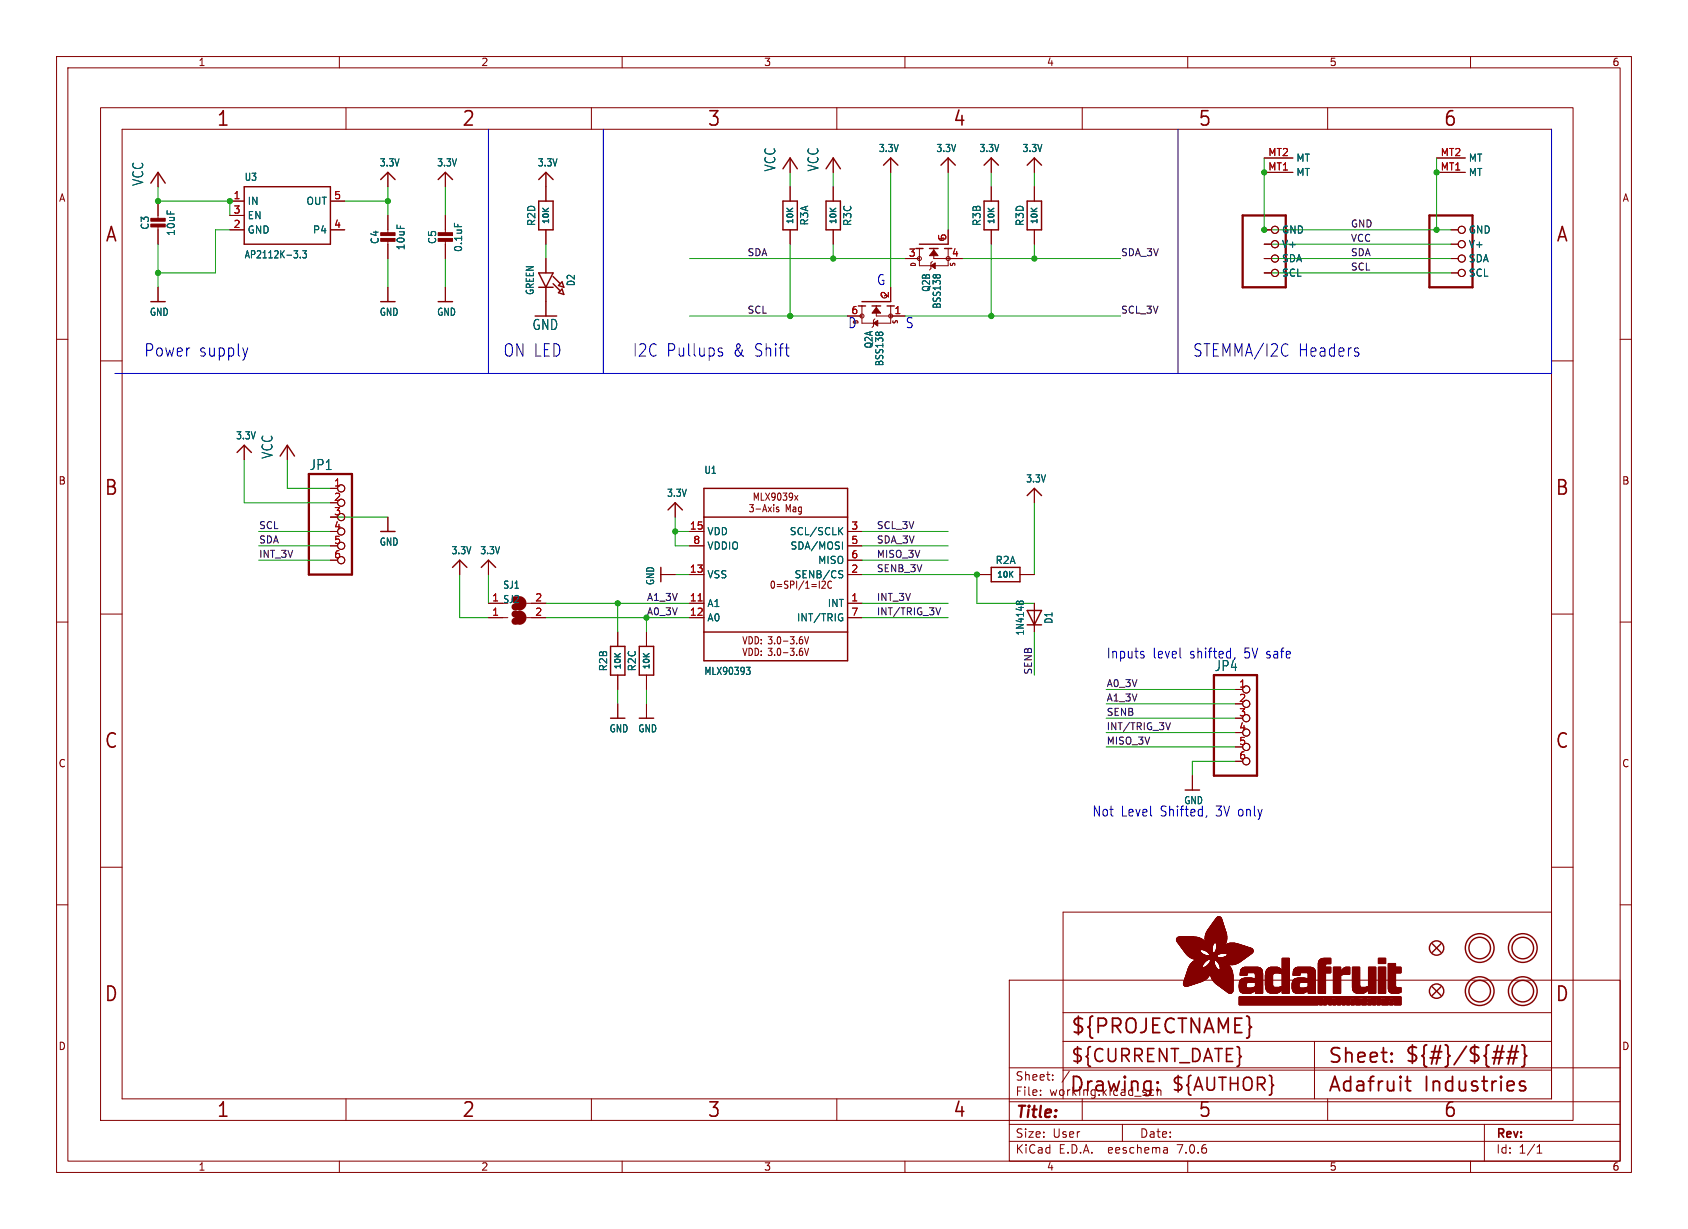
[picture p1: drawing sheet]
<svg xmlns="http://www.w3.org/2000/svg" width="298mm" height="217mm" viewBox="0 0 298 217" stroke-linecap="round" stroke-linejoin="round" font-family="sans-serif">
<defs><g id="words">
<g font-size="3.5" fill="#840000">
<text x="38.2" y="22.7">1</text>
<text x="81.6" y="22.7">2</text>
<text x="125" y="22.7">3</text>
<text x="168.4" y="22.7">4</text>
<text x="211.8" y="22.7">5</text>
<text x="255.1" y="22.7">6</text>
<text x="18.5" y="43.1">A</text>
<text x="275" y="43.1">A</text>
<text x="18.3" y="87.9">B</text>
<text x="274.9" y="87.9">B</text>
<text x="18.3" y="132.7">C</text>
<text x="274.9" y="132.7">C</text>
<text x="18.3" y="177.4">D</text>
<text x="274.9" y="177.4">D</text>
<text x="189.2" y="183.2">${PROJECTNAME}</text>
<text x="234.7" y="188.4">Sheet:</text>
<text x="248.3" y="188.3">${#}/${##}</text>
<text x="38.2" y="197.9">1</text>
<text x="81.6" y="197.9">2</text>
<text x="125" y="197.9">3</text>
<text x="168.4" y="197.9">4</text>
<text x="189" y="193.5">Drawing:</text>
<text x="211.8" y="197.9">5</text>
<text x="234.7" y="193.5">Adafruit</text>
<text x="251.8" y="193.5">Industries</text>
<text x="255.1" y="197.9">6</text>
</g>
<g font-size="3.2" fill="#840000">
<text x="189.2" y="188.2">${CURRENT_DATE}</text>
<text x="207" y="193.3">${AUTHOR}</text>
</g>
<g font-size="3" fill="#0000c2">
<text x="25.4" y="63.3">Power</text>
<text x="35.1" y="63.3">supply</text>
<text x="88.9" y="63.3">ON LED</text>
<text x="111.8" y="63.3">I2C Pullups</text>
<text x="129.6" y="63.3">&amp; Shift</text>
<text x="210.8" y="63.3">STEMMA/I2C</text>
<text x="229.5" y="63.3">Headers</text>
</g>
<text font-size="2.8" fill="#840000" x="179.4" y="198.2">Title:</text>
<g font-size="2.5" fill="#006464">
<text x="25.5" y="33" transform="rotate(-90 25.5 33)">VCC</text>
<text x="137.3" y="30.4" transform="rotate(-90 137.3 30.4)">VCC</text>
<text x="144.9" y="30.4" transform="rotate(-90 144.9 30.4)">VCC</text>
<text x="94" y="58.6">GND</text>
<text x="48.4" y="81.2" transform="rotate(-90 48.4 81.2)">VCC</text>
<text x="54.7" y="83.3">JP1</text>
<text x="214.7" y="118.9">JP4</text>
</g>
<g font-size="2.5" fill="#0000c2">
<text x="154.9" y="50.6">G</text>
<text x="149.9" y="58.2">D</text>
<text x="160" y="58.2">S</text>
<text x="195.6" y="116.6">Inputs</text>
<text x="203.8" y="116.6">level</text>
<text x="210.4" y="116.6">shifted,</text>
<text x="220.2" y="116.6">5V safe~{}</text>
<text x="193" y="144.5">Not</text>
<text x="198.2" y="144.5">Level</text>
<text x="205.2" y="144.5">Shifted,</text>
<text x="215.2" y="144.5">3V only~{}</text>
</g>
<g font-size="2.1" fill="#840000">
<text x="179.4" y="191.3">Sheet:</text>
<text x="179.4" y="194">File:</text>
<text x="185.5" y="194">working.kicad_sch</text>
<text x="179.4" y="201.4">Size:</text>
<text x="186.1" y="201.4">User</text>
<text x="201.4" y="201.4">Date:</text>
<text x="264.4" y="201.6">Rev:</text>
<text x="179.4" y="204.2">KiCad</text>
<text x="187.2" y="204.2">E.D.A.</text>
<text x="196.1" y="204.2">eeschema</text>
<text x="208.4" y="204.2">7.0.6</text>
<text x="264.4" y="204.2">Id:</text>
<text x="268.5" y="204.2">1/1</text>
</g>
<g font-size="1.8" fill="#840000">
<text x="35" y="11.9">1</text>
<text x="85" y="11.9">2</text>
<text x="135" y="11.9">3</text>
<text x="185" y="11.9">4</text>
<text x="235" y="11.9">5</text>
<text x="285" y="11.9">6</text>
<text x="10.3" y="35.9">A</text>
<text x="286.8" y="35.9">A</text>
<text x="10.3" y="85.9">B</text>
<text x="286.7" y="85.9">B</text>
<text x="136" y="104.3">0=SPI/1=I2C</text>
<text x="142.4" y="115.2">3.0-3.6V</text>
<text x="10.3" y="135.9">C</text>
<text x="286.7" y="135.9">C</text>
<text x="10.3" y="185.9">D</text>
<text x="286.7" y="185.9">D</text>
<text x="35" y="207.2">1</text>
<text x="85" y="207.2">2</text>
<text x="135" y="207.2">3</text>
<text x="185" y="207.2">4</text>
<text x="235" y="207.2">5</text>
<text x="285" y="207.2">6</text>
</g>
<g font-size="1.8" fill="#006464">
<text x="67" y="29.6">3.3V</text>
<text x="77.2" y="29.6">3.3V</text>
<text x="95" y="29.6">3.3V</text>
<text x="155.3" y="27.1">3.3V</text>
<text x="165.5" y="27.1">3.3V</text>
<text x="173.1" y="27.1">3.3V</text>
<text x="180.7" y="27.1">3.3V</text>
<text x="229.1" y="28.8">MT</text>
<text x="259.6" y="28.8">MT</text>
<text x="43.2" y="32.2">U3</text>
<text x="229.1" y="31.3">MT</text>
<text x="259.6" y="31.3">MT</text>
<text x="26.5" y="40.7" transform="rotate(-90 26.5 40.7)">C3</text>
<text x="31.1" y="41.8" transform="rotate(-90 31.1 41.8)">10uF</text>
<text x="43.7" y="36.4">IN</text>
<text x="43.7" y="41.5">GND</text>
<text x="43.7" y="39">EN</text>
<text x="54.1" y="36.4">OUT</text>
<text x="55.2" y="41.5">P4</text>
<text x="94.8" y="40.1" transform="rotate(-90 94.8 40.1)">R2D</text>
<text x="143.1" y="40" transform="rotate(-90 143.1 40)">R3A</text>
<text x="150.7" y="40.1" transform="rotate(-90 150.7 40.1)">R3C</text>
<text x="173.6" y="40.1" transform="rotate(-90 173.6 40.1)">R3B</text>
<text x="181.2" y="40.1" transform="rotate(-90 181.2 40.1)">R3D</text>
<text x="226.6" y="41.5">GND</text>
<text x="259.6" y="41.5">GND</text>
<text x="43.2" y="45.9">AP2112K-3.3</text>
<text x="67.2" y="43.3" transform="rotate(-90 67.2 43.3)">C4</text>
<text x="71.7" y="44.4" transform="rotate(-90 71.7 44.4)">10uF</text>
<text x="77.3" y="43.3" transform="rotate(-90 77.3 43.3)">C5</text>
<text x="81.9" y="44.7" transform="rotate(-90 81.9 44.7)">0.1uF</text>
<text x="226.6" y="44">V+</text>
<text x="226.6" y="46.6">SDA</text>
<text x="259.6" y="44">V+</text>
<text x="259.6" y="46.6">SDA</text>
<text x="94.6" y="52.3" transform="rotate(-90 94.6 52.3)">GREEN</text>
<text x="101.8" y="50.7" transform="rotate(-90 101.8 50.7)">D2</text>
<text x="164.6" y="51.7" transform="rotate(-90 164.6 51.7)">Q2B</text>
<text x="226.6" y="49.1">SCL</text>
<text x="259.6" y="49.1">SCL</text>
<text x="26.4" y="56">GND</text>
<text x="67" y="56">GND</text>
<text x="77.2" y="56">GND</text>
<text x="166.5" y="54.7" transform="rotate(-90 166.5 54.7)">BSS138</text>
<text x="154.5" y="61.7" transform="rotate(-90 154.5 61.7)">Q2A</text>
<text x="156.4" y="64.9" transform="rotate(-90 156.4 64.9)">BSS138</text>
<text x="41.6" y="77.9">3.3V</text>
<text x="124.4" y="84">U1</text>
<text x="117.8" y="88.1">3.3V</text>
<text x="181.3" y="85.5">3.3V</text>
<text x="125" y="94.8">VDD</text>
<text x="139.5" y="94.8">SCL/SCLK</text>
<text x="67" y="96.7">GND</text>
<text x="79.7" y="98.2">3.3V</text>
<text x="84.8" y="98.2">3.3V</text>
<text x="125" y="97.4">VDDIO</text>
<text x="139.7" y="97.4">SDA/MOSI</text>
<text x="144.6" y="99.9">MISO</text>
<text x="175.9" y="99.9">R2A</text>
<text x="88.9" y="104.3">SJ1</text>
<text x="115.9" y="103.6" transform="rotate(-90 115.9 103.6)">GND</text>
<text x="125" y="107.5">A1</text>
<text x="125" y="102.5">VSS</text>
<text x="140.4" y="102.5">SENB/CS</text>
<text x="146.2" y="107.5">INT</text>
<text x="125" y="110.1">A0</text>
<text x="140.8" y="110.1">INT/TRIG</text>
<text x="181.2" y="112.5" transform="rotate(-90 181.2 112.5)">1N4148</text>
<text x="186.3" y="110.4" transform="rotate(-90 186.3 110.4)">D1</text>
<text x="107.5" y="118.8" transform="rotate(-90 107.5 118.8)">R2B</text>
<text x="112.6" y="118.8" transform="rotate(-90 112.6 118.8)">R2C</text>
<text x="124.4" y="119.5">MLX90393</text>
<text x="107.7" y="129.7">GND</text>
<text x="112.7" y="129.7">GND</text>
<text x="209.3" y="142.4">GND</text>
</g>
<g font-size="1.8" fill="#a90000">
<text x="224.1" y="27.7">MT2</text>
<text x="254.6" y="27.7">MT2</text>
<text x="41.2" y="35.3">1</text>
<text x="59" y="35.3">5</text>
<text x="224.1" y="30.2">MT1</text>
<text x="254.6" y="30.2">MT1</text>
<text x="41.2" y="40.4">2</text>
<text x="41.2" y="37.8">3</text>
<text x="59" y="40.4">4</text>
<text x="160.6" y="45.5">3</text>
<text x="167.4" y="42.6" transform="rotate(-90 167.4 42.6)">5</text>
<text x="168.2" y="45.5">4</text>
<text x="157.2" y="52.8" transform="rotate(-90 157.2 52.8)">2</text>
<text x="150.4" y="55.6">6</text>
<text x="158" y="55.6">1</text>
<text x="59" y="86.1">1</text>
<text x="59" y="88.6">2</text>
<text x="59" y="91.2">3</text>
<text x="59" y="93.7">4</text>
<text x="121.9" y="93.7">15</text>
<text x="150.4" y="93.7">3</text>
<text x="59" y="96.3">5</text>
<text x="59" y="98.8">6</text>
<text x="121.9" y="101.3">13</text>
<text x="122.5" y="96.3">8</text>
<text x="150.4" y="101.3">2</text>
<text x="150.4" y="96.3">5</text>
<text x="150.4" y="98.8">6</text>
<text x="86.9" y="106.4">1 SJ2</text>
<text x="94.5" y="106.4">2</text>
<text x="121.9" y="106.4">11</text>
<text x="150.4" y="106.4">1</text>
<text x="86.9" y="109">1</text>
<text x="94.5" y="109">2</text>
<text x="121.9" y="109">12</text>
<text x="150.4" y="109">7</text>
<text x="219" y="121.7">1</text>
<text x="219" y="124.2">2</text>
<text x="219" y="126.7">3</text>
<text x="219" y="129.3">4</text>
<text x="219" y="131.8">5</text>
<text x="219" y="134.4">6</text>
</g>
<g font-size="1.7" fill="#0f0f0f">
<text x="238.8" y="40.3">GND</text>
<text x="132.1" y="45.4">SDA</text>
<text x="198.1" y="45.4">SDA_3V</text>
<text x="238.8" y="42.8">VCC</text>
<text x="238.8" y="45.4">SDA</text>
<text x="238.8" y="47.9">SCL</text>
<text x="132.1" y="55.5">SCL</text>
<text x="198.1" y="55.5">SCL_3V</text>
<text x="45.7" y="93.6">SCL</text>
<text x="154.9" y="93.6">SCL_3V</text>
<text x="45.7" y="96.2">SDA</text>
<text x="45.7" y="98.7">INT_3V</text>
<text x="154.9" y="98.7">MISO_3V</text>
<text x="154.9" y="101.3">SENB_3V</text>
<text x="154.9" y="96.2">SDA_3V</text>
<text x="114.3" y="106.3">A1_3V</text>
<text x="154.9" y="106.3">INT_3V</text>
<text x="154.9" y="108.9">INT/TRIG_3V</text>
<text x="182.5" y="119.4" transform="rotate(-90 182.5 119.4)">SENB</text>
<text x="195.6" y="124.1">A1_3V</text>
<text x="195.6" y="121.6">A0_3V</text>
<text x="195.6" y="126.7">SENB</text>
<text x="195.6" y="129.2">INT/TRIG_3V</text>
<text x="195.6" y="131.7">MISO_3V</text>
</g>
<text font-size="1.7" fill="#009600" x="114.3" y="108.9">A0_3V</text>
<g font-size="1.4" fill="#006464">
<text x="97.3" y="39.8" transform="rotate(-90 97.3 39.8)">10K</text>
<text x="140.5" y="39.8" transform="rotate(-90 140.5 39.8)">10K</text>
<text x="148.1" y="39.8" transform="rotate(-90 148.1 39.8)">10K</text>
<text x="176.1" y="39.8" transform="rotate(-90 176.1 39.8)">10K</text>
<text x="183.7" y="39.8" transform="rotate(-90 183.7 39.8)">10K</text>
<text x="176.1" y="102.4">10K</text>
<text x="110" y="118.5" transform="rotate(-90 110 118.5)">10K</text>
<text x="115.1" y="118.5" transform="rotate(-90 115.1 118.5)">10K</text>
</g>
<g font-size="1.1" fill="#840000">
<text x="162.1" y="47.3" transform="rotate(-90 162.1 47.3)">D</text>
<text x="169.1" y="47.2" transform="rotate(-90 169.1 47.2)">S</text>
<text x="158.9" y="57.4" transform="rotate(-90 158.9 57.4)">S</text>
</g>
<g font-size="1.1" fill="#a90000">
<text x="167.2" y="42.8" transform="rotate(-90 167.2 42.8)">G</text>
<text x="157" y="53" transform="rotate(-90 157 53)">G</text>
</g>
<text font-size="1.1" fill="#0000c2" x="152" y="57.4" transform="rotate(-90 152 57.4)">D</text>
</g></defs>
<g fill="none" stroke="#840000" stroke-width=".18">
<path d="M10 10h278.5v197.3h-278.5zM12 12h274.5v193.3h-274.5zM17.8 19h260.3v179.1h-260.3zM60 10v2M61.2 19v3.9M104.6 19v3.9M110 10v2M148 19v3.9M160 10v2M191.3 19v3.9M210 10v2M234.7 19v3.9"/>
<path d="M260 10v2M21.6 22.9h252.7v171.4h-252.7zM27.9 30.5v2.5M27.9 35.6v3.3M27.9 39.9v3.3M40.6 35.6h2.6M40.6 38.1h2.6M58.4 35.6h2.6M68.6 30.5v2.5M68.6 38.1v3.3M78.7 30.5v2.5M78.7 38.1v3.3"/>
<path d="M96.5 30.5v5.1M139.7 27.9v2.6M139.7 33v2.6M147.3 27.9v2.6M147.3 33v2.6M157.5 27.9v2.6M167.6 27.9v2.6M175.3 27.9v2.6M175.3 33v2.6M182.9 27.9v2.6M182.9 33v2.6M223.5 27.9h5.1"/>
<path d="M223.5 30.5h5.1M254 27.9h5.1M254 30.5h5.1M10 60h2M27.9 50.8v2.5M40.6 40.6h2.6M58.4 40.6h2.6M68.6 42.4v3.3M68.6 50.8v2.5M78.7 42.4v3.3M78.7 50.8v2.5M96.5 40.6v2.6"/>
<path d="M96.5 45.7v2.6M96.5 50.8v5.1M139.7 40.6v2.6M147.3 40.6v2.6M149.9 55.9h2.5M152.4 54.1v3h5.1v-3M154.7 56.4l-.3 .2v1.1l-.2 .2M154.9 54.1v1.8h5.1M157.5 50.8v2.5M160 45.7h2.6M162.6 43.9v3.1h5v-1.3M164.8 46.2l-.2 .3v1l-.3 .3"/>
<path d="M165.1 43.9v1.8h5.1M167.6 40.6v2.6M175.3 40.6v2.6M182.9 40.6v2.6M223.5 40.6h1.3M223.5 43.2h1.3M223.5 45.7h1.3M223.5 48.3h1.3M256.5 40.6h1.3M256.5 43.2h1.3M256.5 45.7h1.3M256.5 48.3h1.3"/>
<path d="M286.5 60h2M17.8 63.8h3.8M43.2 78.7v2.6M50.8 78.7v2.6M274.3 63.8h3.8M58.4 86.4h1.3M58.4 91.4h1.3M58.4 96.5h1.3M58.4 99.1h1.3M68.6 91.4v2.6M81.3 99.1v2.5M86.4 99.1v2.5"/>
<path d="M119.4 88.9v2.5M121.9 96.5h2.6M121.9 94h2.6M132.5 89.2h.7l-.4 .5 .4 .1v.6l-.2 .1-.5-.1M133.4 88.5v-1.3l.3 .9 .4-.9v1.3M133.7 90h.8M134.6 87.2v1.3h.5M134.8 90.5l.4-1.3 .4 1.3M134.9 90.1h.6M135.4 87.2l.7 1.3M135.8 89.7l.6 .8M136.1 87.2l-.7 1.3"/>
<path d="M136.4 89.7l-.6 .8M136.8 89.2v.2M136.8 89.7v.8M137.1 87.7l-.2 .3-.4-.1v-.6l.4-.1 .2 .2-.1 .8-.1 .2-.4 .1M137.6 87.2h.1a.72 .72 0 0 1 0 1.3 .94 .94 0 0 1-.1-1.3zM137.7 89.7h-.3l-.1 .1v.2l.4 .1v.3h-.4M138.4 87.2h.7l-.3 .5 .3 .1v.5l-.2 .2-.5-.2M139 90.5v-1.3l.4 .9 .3-.9v1.3M140.1 87.7l-.2 .3-.3-.1v-.6l.3-.1 .2 .2v.8l-.2 .2-.3 .1M140.2 89.7h.5v.8M140.5 87.6l.6 .9M140.7 90h-.4l-.1 .2 .1 .3 .4-.1"/>
<path d="M141.1 87.6l-.6 .9M141.7 89.7h-.3l-.2 .2 .1 .5h.4M141.7 89.7v1l-.2 .2h-.3M149.9 96.5h2.5M149.9 99.1h2.5M149.9 94h2.5M182.9 86.4v2.5M10 110h2M17.8 108.6h3.8M86.4 106.7h2.5M86.4 109.2h3.4M93.1 106.7h3.4"/>
<path d="M93.1 109.2h3.4M109.2 111.8v2.5M109.2 119.4v2.5M114.3 111.8v2.5M114.3 119.4v2.5M116.8 101.6h2.6M121.9 106.7h2.6M121.9 109.2h2.6M121.9 101.6h2.6M131.4 112.6l.3 1.3 .4-1.3M131.4 114.6l.3 1.3 .4-1.3M132.4 112.6a.67 .67 0 0 1 .7 .4 .67 .67 0 0 1-.3 .8l-.4 .1z"/>
<path d="M132.4 114.6a.67 .67 0 0 1 .7 .5 .67 .67 0 0 1-.3 .7l-.4 .1zM133.5 112.6a.67 .67 0 0 1 .7 .4 .67 .67 0 0 1-.3 .8l-.4 .1zM133.5 114.6a.67 .67 0 0 1 .7 .5 .67 .67 0 0 1-.3 .7l-.4 .1zM134.6 113.1v.1M134.6 113.7v.2M134.6 115.1v.1M134.6 115.8v.1M135.8 112.6h.7l-.4 .5 .3 .1v.5l-.1 .2-.5-.2M135.8 114.6h.7l-.4 .5 .3 .1v.6l-.1 .1-.5-.1M137 113.7v.2M137 115.8v.1M137.6 112.6h.1a.72 .72 0 0 1 0 1.3 .94 .94 0 0 1-.1-1.3z"/>
<path d="M137.6 114.7l.1-.1a.72 .72 0 0 1 0 1.3 .94 .94 0 0 1-.1-1.2zM138.5 113.4h.8M138.5 115.4h.8M139.7 112.6h.7l-.4 .5 .3 .1v.5l-.1 .2-.5-.2M139.7 114.6h.7l-.4 .5 .3 .1v.6l-.1 .1-.5-.1M140.9 113.7v.2M140.9 115.8v.1M141.3 113.3l.2-.2h.3l.1 .2M141.8 112.6h-.3l-.2 .5 .1 .6 .1 .2 .3-.1M141.8 114.6l-.3 .1-.1 .2-.1 .8 .2 .2 .4-.1M141.8 115.2l-.3-.1-.2 .3M142.2 112.6l.4 1.3 .4-1.3"/>
<path d="M142.2 114.6l.4 1.3 .4-1.3M145.9 103v.3l-.6 .7h.6M146.4 103.1a.56 .56 0 0 0 0 .6 .56 .56 0 0 0 .6 .3v-.1M149.9 106.7h2.5M149.9 109.2h2.5M149.9 101.6h2.5M172.7 101.6h2.6M180.3 101.6h2.6M182.9 106.7v5.1M274.3 108.6h3.8M286.5 110h2M109.2 124.5v2.5"/>
<path d="M114.3 124.5v2.5M210.8 137.2v2.5M218.4 121.9h1.3M218.4 127h1.3M218.4 132.1h1.3M218.4 134.6h1.3M10 160h2M17.8 153.4h3.8M274.3 153.4h3.8M286.5 160h2M178.4 173.3h108.1v32h-108.1zM188 179.1h86.3"/>
<path d="M274.3 161.3h-86.3v33M61.2 194.3v3.8M104.6 194.3v3.8M148 194.3v3.8M178.4 198.8h108.1M178.4 194.8h108.1M178.4 188.8h108.1M184 193.6v.1M184 192.8v.1M186.1 190.9v.1M186.1 190.1v.1M188 184.1h86.3"/>
<path d="M188 189.2h86.3M189.1 189.4l-1.3 2M191.3 194.3v3.8M198.4 198.8v3M203.8 192.7l.2 .1M204 193.6l-.2 .1M204.6 192.2v1.5M204.6 192.9l.2-.2 .4 .1 .1 .9M232.4 184.1v10.2M234.7 194.3v3.8M262.5 198.8v6.5M60 205.3v2"/>
<path d="M110 205.3v2M160 205.3v2M178.4 201.8h108.1M206.3 203l.1 .9M206.4 203.8l-.1 .1M206.4 203.3h-.1M210 205.3v2M260 205.3v2M271.8 203.9h.8M271.8 202.8l.4-.4v1.5"/>
<circle cx="152.4" cy="55.9" r=".36"/>
<circle cx="157.5" cy="55.9" r=".36"/>
<circle cx="162.6" cy="45.7" r=".36"/>
<circle cx="167.6" cy="45.7" r=".36"/>
<circle cx="225.4" cy="48.3" r=".63"/>
<circle cx="225.4" cy="43.2" r=".63"/>
<circle cx="225.4" cy="45.7" r=".63"/>
<circle cx="225.4" cy="40.6" r=".63"/>
<circle cx="258.4" cy="40.6" r=".63"/>
<circle cx="258.4" cy="45.7" r=".63"/>
<circle cx="258.4" cy="43.2" r=".63"/>
<circle cx="258.4" cy="48.3" r=".63"/>
<circle cx="60.3" cy="96.5" r=".63"/>
<circle cx="60.3" cy="86.4" r=".63"/>
<circle cx="60.3" cy="88.9" r=".63"/>
<circle cx="60.3" cy="91.4" r=".63"/>
<circle cx="60.3" cy="99.1" r=".63"/>
<circle cx="60.3" cy="94" r=".63"/>
<circle cx="220.3" cy="129.5" r=".63"/>
<circle cx="220.3" cy="132.1" r=".63"/>
<circle cx="220.3" cy="124.5" r=".63"/>
<circle cx="220.3" cy="121.9" r=".63"/>
<circle cx="220.3" cy="127" r=".63"/>
<circle cx="220.3" cy="134.6" r=".63"/>
</g>
<path d="M219.7 38.1h7.6v12.7h-7.6zM252.7 38.1h7.6v12.7h-7.6zM54.6 83.8h7.6v17.8h-7.6zM214.6 119.4h7.6v17.8h-7.6z" fill="none" stroke="#840000" stroke-width=".41"/>
<g fill="#840000" stroke="#840000" stroke-width=".18">
<path d="M208 166.3h4.8z"/>
<path d="M208 166.2l4.8 .1z"/>
<path d="M208 166.2h4.8z"/>
<path d="M208 166.2h4.7z"/>
<path d="M208 166.1l4.7 .1z"/>
<path d="M208 166.1h4.6z"/>
<path d="M208 166l4.5 .1z"/>
<path d="M208 166h4.5z"/>
<path d="M208 166.4h4.9z"/>
<path d="M208 166.3l4.9 .1z"/>
<path d="M208 166h4.4z"/>
<path d="M208 165.9l4.4 .1z"/>
<path d="M208.1 166.4l4.9 .1z"/>
<path d="M208.1 165.9h4.2z"/>
<path d="M208.1 166.5h4.9z"/>
<path d="M208.1 165.9h4.1z"/>
<path d="M208.1 165.8l4 .1z"/>
<path d="M208.1 166.6h5z"/>
<path d="M208.1 166.5l4.9 .1z"/>
<path d="M208.1 165.8h3.9z"/>
<path d="M208.2 166.6h4.9z"/>
<path d="M208.2 165.8h3.6z"/>
<path d="M208.2 166.6l4.9 .1z"/>
<path d="M208.2 165.7l3.5 .1z"/>
<path d="M208.2 166.7h5z"/>
<path d="M208.2 166.7h4.9z"/>
<path d="M208.3 166.7l4.9 .1z"/>
<path d="M208.3 165.7h3.3z"/>
<path d="M208.3 166.8h6.3z"/>
<path d="M208.3 166.8h4.9z"/>
<path d="M208.3 166.8l6.3 .1z"/>
<path d="M208.4 166.9h6.2z"/>
<path d="M208.4 167h6.1z"/>
<path d="M208.4 166.9l6.1 .1z"/>
<path d="M208.4 165.7h2.8z"/>
<path d="M208.5 167h6z"/>
<path d="M208.5 167l6 .1z"/>
<path d="M208.6 167.1h5.9z"/>
<path d="M208.6 167.1l5.8 .1z"/>
<path d="M208.6 167.2h5.8z"/>
<path d="M208.7 167.2l5.7 .1z"/>
<path d="M208.7 167.3h5.7z"/>
<path d="M208.7 167.3l5.7 .1z"/>
<path d="M208.8 167.4h5.6z"/>
<path d="M208.8 167.5h5.5z"/>
<path d="M208.8 167.4l5.5 .1z"/>
<path d="M208.9 167.5l5.4 .1z"/>
<path d="M208.9 167.6h5.4z"/>
<path d="M208.9 167.6l5.4 .1z"/>
<path d="M209 167.7h5.3z"/>
<path d="M209 167.7l5.3 .1z"/>
<path d="M209 167.8h5.3z"/>
<path d="M209.1 167.8h5.2z"/>
<path d="M209.1 167.8l5.2 .1z"/>
<path d="M209.1 167.9h5.2z"/>
<path d="M209.2 167.9l3.1 .1z"/>
<path d="M209.2 168h3z"/>
<path d="M209.2 174.1h1.8z"/>
<path d="M209.2 174l1.8 .1z"/>
<path d="M209.2 174h2z"/>
<path d="M209.2 174h2.1z"/>
<path d="M209.2 173.9l2.1 .1z"/>
<path d="M209.2 173.9h2.3z"/>
<path d="M209.2 173.9h2.4z"/>
<path d="M209.2 173.8l2.4 .1z"/>
<path d="M209.2 173.8h2.6z"/>
<path d="M209.2 168l3 .1z"/>
<path d="M209.3 174.1l1.4 .1z"/>
<path d="M209.3 174.1h1.5z"/>
<path d="M209.3 173.8h2.6z"/>
<path d="M209.3 173.7l2.6 .1z"/>
<path d="M209.3 173.7h2.8z"/>
<path d="M209.3 168.1h2.9z"/>
<path d="M209.3 174.2h1.2z"/>
<path d="M209.3 174.2h1.3z"/>
<path d="M209.3 173.7h2.9z"/>
<path d="M209.3 173.6l3 .1z"/>
<path d="M209.3 173.6h3.1z"/>
<path d="M209.3 173.6h3.2z"/>
<path d="M209.3 168.1l2.9 .1z"/>
<path d="M209.3 174.2l1.1 .1z"/>
<path d="M209.3 173.5l3.3 .1z"/>
<path d="M209.3 173.5h3.3z"/>
<path d="M209.3 173.4l3.4 .1z"/>
<path d="M209.3 173.4h3.5z"/>
<path d="M209.3 168.2h2.9z"/>
<path d="M209.4 174.3h.9z"/>
<path d="M209.4 173.4h3.4z"/>
<path d="M209.4 174.3h.8z"/>
<path d="M209.4 173.3l3.5 .1z"/>
<path d="M209.4 173.3h3.5z"/>
<path d="M209.4 173.3h3.6z"/>
<path d="M209.4 173.2l3.7 .1z"/>
<path d="M209.4 168.3h2.8z"/>
<path d="M209.4 168.2l2.8 .1z"/>
<path d="M209.4 174.3l.7 .1z"/>
<path d="M209.4 173.2h3.7z"/>
<path d="M209.4 173.2h3.8z"/>
<path d="M209.4 173.1l3.8 .1z"/>
<path d="M209.4 173.1h3.9z"/>
<path d="M209.5 173.1h3.8z"/>
<path d="M209.5 173l3.8 .1z"/>
<path d="M209.5 168.3l2.8 .1z"/>
<path d="M209.5 174.4h.5z"/>
<path d="M209.5 173h3.9z"/>
<path d="M209.5 172.9l4 .1z"/>
<path d="M209.5 168.4h2.8z"/>
<path d="M209.5 172.9h4z"/>
<path d="M209.5 172.8l4.1 .1z"/>
<path d="M209.5 172.8h4.1z"/>
<path d="M209.5 168.4l2.9 .1z"/>
<path d="M209.6 172.8h4z"/>
<path d="M209.6 172.7l4 .1z"/>
<path d="M209.6 168.5h2.8z"/>
<path d="M209.6 174.4h.3z"/>
<path d="M209.6 172.7h4.1z"/>
<path d="M209.6 172.6l4.1 .1z"/>
<path d="M209.6 168.5l2.9 .1z"/>
<path d="M209.6 172.6h4.1z"/>
<path d="M209.6 172.6h4.2z"/>
<path d="M209.6 172.5l4.2 .1z"/>
<path d="M209.6 172.5h4.2z"/>
<path d="M209.6 168.6h3z"/>
<path d="M209.6 168.6h2.9z"/>
<path d="M209.7 172.5h4.1z"/>
<path d="M209.7 172.4l4.1 .1z"/>
<path d="M209.7 172.4h4.2z"/>
<path d="M209.7 172.3l4.2 .1z"/>
<path d="M209.7 168.6l2.9 .1z"/>
<path d="M209.8 172.3h4.1z"/>
<path d="M209.8 172.2l4.1 .1z"/>
<path d="M209.8 172.2h4.1z"/>
<path d="M209.8 168.7l2.9 .1z"/>
<path d="M209.8 168.7h2.9z"/>
<path d="M209.8 172.1l4.2 .1z"/>
<path d="M209.8 172.1h4.2z"/>
<path d="M209.8 168.8h3z"/>
<path d="M209.8 172l4.2 .1z"/>
<path d="M209.8 172h4.2z"/>
<path d="M209.8 168.8h3.1z"/>
<path d="M209.9 171.9l4.1 .1z"/>
<path d="M209.9 171.9h4.1z"/>
<path d="M209.9 168.8l3 .1z"/>
<path d="M209.9 171.8l4.1 .1z"/>
<path d="M209.9 171.8h4.1z"/>
<path d="M209.9 168.9h3.1z"/>
<path d="M209.9 171.8h8z"/>
<path d="M209.9 171.7l8 .1z"/>
<path d="M209.9 171.7h7.9z"/>
<path d="M209.9 168.9h3.2z"/>
<path d="M210 171.6l7.8 .1z"/>
<path d="M210 171.6h7.8z"/>
<path d="M210 168.9l3.2 .1z"/>
<path d="M210 171.5l7.8 .1z"/>
<path d="M210 171.5h5.5z"/>
<path d="M210 169h3.3z"/>
<path d="M210 171.5h5.4z"/>
<path d="M210 171.4l5.4 .1z"/>
<path d="M210 171.4h5.3z"/>
<path d="M210 169h5.2z"/>
<path d="M210.1 171.3l5.1 .1z"/>
<path d="M210.1 171.3h5.1z"/>
<path d="M210.1 169l5.1 .1z"/>
<path d="M210.1 171.2l5 .1z"/>
<path d="M210.1 171.2h5z"/>
<path d="M210.1 171.1l5 .1z"/>
<path d="M210.1 171.1h4.9z"/>
<path d="M210.1 169.1h5z"/>
<path d="M210.2 171l2.5 .1z"/>
<path d="M210.2 171h2.5z"/>
<path d="M210.2 169.1h5z"/>
<path d="M210.2 171h2.4z"/>
<path d="M210.2 169.1l5 .1z"/>
<path d="M210.2 170.9l2.4 .1z"/>
<path d="M210.2 170.9h2.4z"/>
<path d="M210.2 169.2h5z"/>
<path d="M210.3 170.8l2.3 .1z"/>
<path d="M210.3 170.8h2.3z"/>
<path d="M210.3 169.2h4.9z"/>
<path d="M210.3 170.7l2.3 .1z"/>
<path d="M210.3 170.7h2.3z"/>
<path d="M210.3 169.2l5 .1z"/>
<path d="M210.4 170.7h2.2z"/>
<path d="M210.4 170.6l2.3 .1z"/>
<path d="M210.4 170.6h2.3z"/>
<path d="M210.4 169.3h5z"/>
<path d="M210.4 170.5l2.3 .1z"/>
<path d="M210.5 170.5h2.2z"/>
<path d="M210.5 169.3l5.2 .1z"/>
<path d="M210.5 170.4l2.3 .1z"/>
<path d="M210.5 170.4h2.3z"/>
<path d="M210.6 170.4h2.2z"/>
<path d="M210.6 169.4h9.6z"/>
<path d="M210.6 170.3l2.2 .1z"/>
<path d="M210.6 170.3h2.2z"/>
<path d="M210.7 170.3h2.2z"/>
<path d="M210.7 169.4l9.4 .1z"/>
<path d="M210.7 170.2l2.2 .1z"/>
<path d="M210.7 170.2h2.2z"/>
<path d="M210.8 170.2h2.2z"/>
<path d="M210.8 170.1l2.2 .1z"/>
<path d="M210.8 169.5h9.3z"/>
<path d="M210.8 170.1h2.2z"/>
<path d="M210.9 170.1h2.2z"/>
<path d="M211 170l2.1 .1z"/>
<path d="M211 170h2.1z"/>
<path d="M211 169.5l9 .1z"/>
<path d="M211 170h2.2z"/>
<path d="M211.1 169.9l2.2 .1z"/>
<path d="M211.1 169.9h2.2z"/>
<path d="M211.2 169.6h8.7z"/>
<path d="M211.2 169.8l2.1 .1z"/>
<path d="M211.3 169.8h2.1z"/>
<path d="M211.3 169.6h8.6z"/>
<path d="M211.4 169.7l2.1 .1z"/>
<path d="M211.5 169.7h2.1z"/>
<path d="M211.6 169.7h2z"/>
<path d="M211.7 169.6l2 .1z"/>
<path d="M212.7 167.9l1.6 .1z"/>
<path d="M212.8 168h1.5z"/>
<path d="M212.9 168h1.4z"/>
<path d="M212.9 171l2.1 .1z"/>
<path d="M213 171h2z"/>
<path d="M213 168l1.3 .1z"/>
<path d="M213 166h3.9z"/>
<path d="M213 165.9l3.9 .1z"/>
<path d="M213 165.9h3.9z"/>
<path d="M213 165.8l3.9 .1z"/>
<path d="M213.1 171h1.9z"/>
<path d="M213.1 168.1h1.2z"/>
<path d="M213.1 166.3l3.8 .1z"/>
<path d="M213.1 166.3h3.8z"/>
<path d="M213.1 166.2l3.8 .1z"/>
<path d="M213.1 166.2h3.8z"/>
<path d="M213.1 166.1l3.8 .1z"/>
<path d="M213.1 166.1h3.8z"/>
<path d="M213.1 166l3.8 .1z"/>
<path d="M213.1 165.8h3.8z"/>
<path d="M213.1 165.7l3.8 .1z"/>
<path d="M213.1 165.7h3.8z"/>
<path d="M213.1 165.6l3.8 .1z"/>
<path d="M213.1 165.6h3.8z"/>
<path d="M213.1 165.5l3.8 .1z"/>
<path d="M213.1 165.5h3.8z"/>
<path d="M213.1 166.4l3.7 .1z"/>
<path d="M213.1 166.4h3.8z"/>
<path d="M213.1 165.4l3.8 .1z"/>
<path d="M213.1 165.4h3.8z"/>
<path d="M213.1 170.9l1.9 .1z"/>
<path d="M213.1 166.5l3.7 .1z"/>
<path d="M213.1 166.5h3.7z"/>
<path d="M213.1 165.3l3.8 .1z"/>
<path d="M213.1 165.3h3.8z"/>
<path d="M213.2 170.9h1.7z"/>
<path d="M213.2 166.7h1.6z"/>
<path d="M213.2 166.6l3.6 .1z"/>
<path d="M213.2 166.6h3.6z"/>
<path d="M213.2 165.2l3.7 .1z"/>
<path d="M213.2 165.2h3.7z"/>
<path d="M213.2 165.1l3.7 .1z"/>
<path d="M213.2 168.1l1.1 .1z"/>
<path d="M213.2 166.7l1.5 .1z"/>
<path d="M213.2 166.7h1.5z"/>
<path d="M213.2 165.1h3.6z"/>
<path d="M213.2 165l3.6 .1z"/>
<path d="M213.3 170.9h1.6z"/>
<path d="M213.3 166.8h1.3z"/>
<path d="M213.3 165h3.5z"/>
<path d="M213.3 164.9l3.5 .1z"/>
<path d="M213.3 170.8l1.6 .1z"/>
<path d="M213.3 168.2h1z"/>
<path d="M213.3 164.9h3.5z"/>
<path d="M213.3 164.8l3.5 .1z"/>
<path d="M213.4 170.8h1.5z"/>
<path d="M213.4 164.8h3.4z"/>
<path d="M213.4 164.8h3.3z"/>
<path d="M213.4 164.7l3.3 .1z"/>
<path d="M213.4 168.2l1 .1z"/>
<path d="M213.4 164.7h3.3z"/>
<path d="M213.4 164.6l3.3 .1z"/>
<path d="M213.5 170.7l1.4 .1z"/>
<path d="M213.5 170.7h1.3z"/>
<path d="M213.5 168.3h.9z"/>
<path d="M213.5 164.6h3.2z"/>
<path d="M213.5 164.5l3.2 .1z"/>
<path d="M213.5 164.5h3.2z"/>
<path d="M213.5 164.5h3.1z"/>
<path d="M213.6 170.6l1.2 .1z"/>
<path d="M213.6 170.6h1.2z"/>
<path d="M213.6 168.3l.8 .1z"/>
<path d="M213.6 164.4l3 .1z"/>
<path d="M213.6 164.4h3z"/>
<path d="M213.6 168.4h.8z"/>
<path d="M213.6 164.3l3 .1z"/>
<path d="M213.7 170.5l1.1 .1z"/>
<path d="M213.7 170.5h1.1z"/>
<path d="M213.7 168.4l.8 .1z"/>
<path d="M213.7 164.3h2.9z"/>
<path d="M213.7 170.5h1z"/>
<path d="M213.7 168.5h.9z"/>
<path d="M213.7 168.5h.8z"/>
<path d="M213.7 164.2l2.9 .1z"/>
<path d="M213.7 164.2h2.8z"/>
<path d="M213.7 170.4l1 .1z"/>
<path d="M213.8 170.4h.9z"/>
<path d="M213.8 169h1.4z"/>
<path d="M213.8 168.6h2.1z"/>
<path d="M213.8 168.5l2.3 .1z"/>
<path d="M213.8 164.2h2.7z"/>
<path d="M213.8 164.1l2.7 .1z"/>
<path d="M213.8 170.3l.9 .1z"/>
<path d="M213.8 168.9l1.4 .1z"/>
<path d="M213.8 168.6l1.9 .1z"/>
<path d="M213.8 168.6h2z"/>
<path d="M213.8 164.1h2.7z"/>
<path d="M213.8 170.3h.9z"/>
<path d="M213.8 168.9h1.4z"/>
<path d="M213.8 168.7h1.7z"/>
<path d="M213.8 164l2.7 .1z"/>
<path d="M213.9 170.3h.8z"/>
<path d="M213.9 170.2l.8 .1z"/>
<path d="M213.9 168.9h1.4z"/>
<path d="M213.9 168.8l1.4 .1z"/>
<path d="M213.9 168.8h1.4z"/>
<path d="M213.9 168.8h1.5z"/>
<path d="M213.9 168.7l1.6 .1z"/>
<path d="M213.9 164h2.6z"/>
<path d="M213.9 170.2h.8z"/>
<path d="M213.9 169.6l6 .1z"/>
<path d="M213.9 163.9l2.6 .1z"/>
<path d="M213.9 170.1l.8 .1z"/>
<path d="M213.9 163.9h2.5z"/>
<path d="M214 170.1h.7z"/>
<path d="M214 170l.7 .1z"/>
<path d="M214 169.7h5.8z"/>
<path d="M214 163.8l2.4 .1z"/>
<path d="M214 163.8h2.4z"/>
<path d="M214 170h.7z"/>
<path d="M214 169.9l.7 .1z"/>
<path d="M214 169.9h.7z"/>
<path d="M214 169.8l.7 .1z"/>
<path d="M214 169.8h.8z"/>
<path d="M214 169.7l5.7 .1z"/>
<path d="M214 172.2l4 .1z"/>
<path d="M214 172.2h4z"/>
<path d="M214 172.2h3.9z"/>
<path d="M214 172.1l3.9 .1z"/>
<path d="M214 172.1h3.9z"/>
<path d="M214 172l3.9 .1z"/>
<path d="M214 172h3.9z"/>
<path d="M214 171.9l3.9 .1z"/>
<path d="M214 163.7l2.4 .1z"/>
<path d="M214.1 172.6h3.9z"/>
<path d="M214.1 172.5l3.9 .1z"/>
<path d="M214.1 172.5h3.9z"/>
<path d="M214.1 172.4l3.9 .1z"/>
<path d="M214.1 172.4h3.9z"/>
<path d="M214.1 172.3l3.9 .1z"/>
<path d="M214.1 172.3h3.9z"/>
<path d="M214.1 171.9h3.8z"/>
<path d="M214.1 171.8l3.8 .1z"/>
<path d="M214.1 171.8h3.8z"/>
<path d="M214.1 163.7h2.3z"/>
<path d="M214.1 172.7h3.9z"/>
<path d="M214.1 172.6l3.9 .1z"/>
<path d="M214.1 163.6l2.3 .1z"/>
<path d="M214.1 163.6h2.3z"/>
<path d="M214.1 172.8h3.9z"/>
<path d="M214.1 172.7l3.9 .1z"/>
<path d="M214.2 172.9h3.8z"/>
<path d="M214.2 172.8l3.8 .1z"/>
<path d="M214.2 172.8h3.8z"/>
<path d="M214.2 163.6h2.1z"/>
<path d="M214.2 163.5l2.1 .1z"/>
<path d="M214.2 173h3.8z"/>
<path d="M214.2 172.9l3.8 .1z"/>
<path d="M214.2 163.5h2.1z"/>
<path d="M214.2 163.4l2.1 .1z"/>
<path d="M214.3 173.1h3.7z"/>
<path d="M214.3 173l3.7 .1z"/>
<path d="M214.3 163.4h2z"/>
<path d="M214.3 173.2h3.7z"/>
<path d="M214.3 173.1l3.7 .1z"/>
<path d="M214.3 163.3l2 .1z"/>
<path d="M214.3 163.3h2z"/>
<path d="M214.4 173.2l3.6 .1z"/>
<path d="M214.4 173.2h3.6z"/>
<path d="M214.4 163.3h1.9z"/>
<path d="M214.4 163.2l1.8 .1z"/>
<path d="M214.4 173.3h3.6z"/>
<path d="M214.4 163.2h1.8z"/>
<path d="M214.5 173.3l3.5 .1z"/>
<path d="M214.5 163.2h1.7z"/>
<path d="M214.5 173.4h3.5z"/>
<path d="M214.5 163.1l1.7 .1z"/>
<path d="M214.5 163.1h1.7z"/>
<path d="M214.5 173.4l3.5 .1z"/>
<path d="M214.5 163l1.7 .1z"/>
<path d="M214.6 173.5h3.4z"/>
<path d="M214.6 173.6h3.4z"/>
<path d="M214.6 173.5l3.4 .1z"/>
<path d="M214.6 163h1.6z"/>
<path d="M214.6 168.5h6.8z"/>
<path d="M214.6 162.9l1.6 .1z"/>
<path d="M214.6 162.9h1.5z"/>
<path d="M214.7 173.7h3.3z"/>
<path d="M214.7 173.6l3.3 .1z"/>
<path d="M214.7 168.5h6.7z"/>
<path d="M214.7 162.9h1.4z"/>
<path d="M214.7 162.8l1.4 .1z"/>
<path d="M214.7 162.8h1.4z"/>
<path d="M214.8 173.7l3.2 .1z"/>
<path d="M214.8 168.4l6.7 .1z"/>
<path d="M214.8 162.7l1.3 .1z"/>
<path d="M214.8 162.7h1.3z"/>
<path d="M214.8 173.8h3.2z"/>
<path d="M214.8 168.4h6.7z"/>
<path d="M214.8 168.3l6.7 .1z"/>
<path d="M214.8 162.6l1.3 .1z"/>
<path d="M214.9 168.3h6.6z"/>
<path d="M214.9 162.6h1.2z"/>
<path d="M214.9 162.6h1.1z"/>
<path d="M214.9 173.9h3.1z"/>
<path d="M214.9 173.8l3.1 .1z"/>
<path d="M214.9 169.8h4.8z"/>
<path d="M214.9 168.2l6.7 .1z"/>
<path d="M214.9 168.2h6.7z"/>
<path d="M214.9 162.5l1.1 .1z"/>
<path d="M214.9 162.5h1.1z"/>
<path d="M214.9 166.7h1.8z"/>
<path d="M215 173.9h3z"/>
<path d="M215 169.8h4.6z"/>
<path d="M215 168.1l6.6 .1z"/>
<path d="M215 168.1h6.6z"/>
<path d="M215 168.1h6.5z"/>
<path d="M215 166.7h1.7z"/>
<path d="M215 162.5h1z"/>
<path d="M215 162.4l1 .1z"/>
<path d="M215 174h3z"/>
<path d="M215 173.9l3 .1z"/>
<path d="M215 168l6.5 .1z"/>
<path d="M215 168h6.5z"/>
<path d="M215 166.8h1.7z"/>
<path d="M215 166.7l1.7 .1z"/>
<path d="M215 162.4h1z"/>
<path d="M215 169.8l4.6 .1z"/>
<path d="M215 167.9l6.5 .1z"/>
<path d="M215 167.9h6.5z"/>
<path d="M215.1 174h2.9z"/>
<path d="M215.1 167.8l6.4 .1z"/>
<path d="M215.1 167.8h6.3z"/>
<path d="M215.1 167.7l6.2 .1z"/>
<path d="M215.1 167.7h6.2z"/>
<path d="M215.1 166.9l1.5 .1z"/>
<path d="M215.1 166.9h1.5z"/>
<path d="M215.1 166.8l1.6 .1z"/>
<path d="M215.1 162.3l.8 .1z"/>
<path d="M215.1 162.3h.8z"/>
<path d="M215.1 174l2.9 .1z"/>
<path d="M215.1 169.9l4.4 .1z"/>
<path d="M215.1 169.9h4.4z"/>
<path d="M215.1 167.7h6.1z"/>
<path d="M215.1 167.6l6 .1z"/>
<path d="M215.1 167.6h5.9z"/>
<path d="M215.1 167.6h5.8z"/>
<path d="M215.1 167.5l5.7 .1z"/>
<path d="M215.1 167.5h5.6z"/>
<path d="M215.1 167.4l5.5 .1z"/>
<path d="M215.1 167.4h5.4z"/>
<path d="M215.1 167.4h5.2z"/>
<path d="M215.1 167.3l5.2 .1z"/>
<path d="M215.1 167.3h5.1z"/>
<path d="M215.1 167.3h1.2z"/>
<path d="M215.1 167.2l4.9 .1z"/>
<path d="M215.1 167.2h1.3z"/>
<path d="M215.1 167.1l1.4 .1z"/>
<path d="M215.1 167.1h1.4z"/>
<path d="M215.1 167l1.4 .1z"/>
<path d="M215.1 167h1.5z"/>
<path d="M215.1 162.2l.8 .1z"/>
<path d="M215.2 174.1h2.8z"/>
<path d="M215.2 170h4.2z"/>
<path d="M215.2 162.2h.7z"/>
<path d="M215.2 170l4.2 .1z"/>
<path d="M215.2 162.2h.6z"/>
<path d="M215.3 174.1l2.7 .1z"/>
<path d="M215.3 170.1h4z"/>
<path d="M215.3 162.1l.4 .1z"/>
<path d="M215.3 174.2h2.7z"/>
<path d="M215.3 170.1l3.9 .1z"/>
<path d="M215.3 170.1h3.9z"/>
<path d="M215.3 162.1h.4z"/>
<path d="M215.3 170.2h3.8z"/>
<path d="M215.4 170.2l3.6 .1z"/>
<path d="M215.4 170.2h3.6z"/>
<path d="M215.4 174.3h2.6z"/>
<path d="M215.4 174.2l2.6 .1z"/>
<path d="M215.4 170.3h3.5z"/>
<path d="M215.5 174.3h2.5z"/>
<path d="M215.5 170.4h3.2z"/>
<path d="M215.5 170.3l3.3 .1z"/>
<path d="M215.5 170.4l1.4 .1z"/>
<path d="M215.5 170.4h1.4z"/>
<path d="M215.5 174.3l2.5 .1z"/>
<path d="M215.5 170.5h1.5z"/>
<path d="M215.6 174.4h2.4z"/>
<path d="M215.6 171.5h2.2z"/>
<path d="M215.6 170.6h1.5z"/>
<path d="M215.6 170.5l1.4 .1z"/>
<path d="M215.6 170.5h1.4z"/>
<path d="M215.6 170.7h1.6z"/>
<path d="M215.6 170.6l1.6 .1z"/>
<path d="M215.6 170.6h1.6z"/>
<path d="M215.7 170.7l1.6 .1z"/>
<path d="M215.7 170.7h1.6z"/>
<path d="M215.7 174.4l2.3 .1z"/>
<path d="M215.7 171.5h2.1z"/>
<path d="M215.7 171.4l2 .1z"/>
<path d="M215.7 170.9h1.7z"/>
<path d="M215.7 170.8l1.7 .1z"/>
<path d="M215.7 170.8h1.7z"/>
<path d="M215.7 170.8h1.6z"/>
<path d="M215.7 174.5h2.3z"/>
<path d="M215.7 171.4h2z"/>
<path d="M215.7 171.3l2 .1z"/>
<path d="M215.7 171l1.8 .1z"/>
<path d="M215.7 171h1.8z"/>
<path d="M215.7 170.9l1.8 .1z"/>
<path d="M215.7 170.9h1.8z"/>
<path d="M215.8 171.3h1.9z"/>
<path d="M215.8 171.2l1.8 .1z"/>
<path d="M215.8 171.2h1.8z"/>
<path d="M215.8 171.1l1.8 .1z"/>
<path d="M215.8 171.1h1.8z"/>
<path d="M215.8 174.5h2.2z"/>
<path d="M215.8 174.5l2.2 .1z"/>
<path d="M215.8 169.3l4.5 .1z"/>
<path d="M215.9 174.6h2.1z"/>
<path d="M216 174.6l2 .1z"/>
<path d="M216 174.7h2z"/>
<path d="M216.1 174.7l1.9 .1z"/>
<path d="M216.1 174.8h1.9z"/>
<path d="M216.2 174.8l1.8 .1z"/>
<path d="M216.2 169.3h4.1z"/>
<path d="M216.2 174.9h1.8z"/>
<path d="M216.3 174.9h1.7z"/>
<path d="M216.3 169.3h4.1z"/>
<path d="M216.3 174.9l1.7 .1z"/>
<path d="M216.4 167.3h3.7z"/>
<path d="M216.4 175h1.6z"/>
<path d="M216.4 169.2l4.1 .1z"/>
<path d="M216.5 175l1.5 .1z"/>
<path d="M216.5 167.2h3.3z"/>
<path d="M216.5 175.1h1.5z"/>
<path d="M216.5 169.2h4z"/>
<path d="M216.5 167.1l3.2 .1z"/>
<path d="M216.6 175.1l1.4 .1z"/>
<path d="M216.6 169.2h3.9z"/>
<path d="M216.6 168.5l4.8 .1z"/>
<path d="M216.6 167.1h2.9z"/>
<path d="M216.6 175.2h1.4z"/>
<path d="M216.7 175.2h1.3z"/>
<path d="M216.7 169.1l3.9 .1z"/>
<path d="M216.7 167l2.6 .1z"/>
<path d="M216.7 169.1h3.9z"/>
<path d="M216.8 175.3h1.2z"/>
<path d="M216.8 175.2l1.2 .1z"/>
<path d="M216.8 168.6h4.5z"/>
<path d="M216.8 167h2.4z"/>
<path d="M216.8 169.1h3.9z"/>
<path d="M216.8 167h2.3z"/>
<path d="M216.9 175.3h1.1z"/>
<path d="M216.9 175.3l1.1 .1z"/>
<path d="M216.9 170.4h1.7z"/>
<path d="M216.9 169l3.8 .1z"/>
<path d="M216.9 169h3.9z"/>
<path d="M216.9 166.9l2.1 .1z"/>
<path d="M216.9 175.4h1z"/>
<path d="M216.9 170.4l1.7 .1z"/>
<path d="M216.9 168.6l4.3 .1z"/>
<path d="M217 168.7h4.2z"/>
<path d="M217 175.4h.9z"/>
<path d="M217 168.9l3.9 .1z"/>
<path d="M217 168.9h3.9z"/>
<path d="M217 168.9h4z"/>
<path d="M217 168.8h4.1z"/>
<path d="M217 168.7l4.1 .1z"/>
<path d="M217 166.9h1.9z"/>
<path d="M217 175.4l.9 .1z"/>
<path d="M217 168.8l4 .1z"/>
<path d="M217 168.8h4z"/>
<path d="M217 166.9h1.8z"/>
<path d="M217.1 170.5h1.4z"/>
<path d="M217.1 175.5h.8z"/>
<path d="M217.1 175.5h.7z"/>
<path d="M217.1 166.8l1.6 .1z"/>
<path d="M217.2 175.5l.6 .1z"/>
<path d="M217.2 170.5h1.1z"/>
<path d="M217.2 175.6h.6z"/>
<path d="M217.2 170.5l1.1 .1z"/>
<path d="M217.3 175.6h.4z"/>
<path d="M217.3 166.8h1.2z"/>
<path d="M217.4 166.8h1z"/>
<path d="M217.4 175.6l.1 .1z"/>
<path d="M217.4 170.6h.6z"/>
<path d="M219.1 177.7h14z"/>
<path d="M219.1 177.6l14 .1z"/>
<path d="M219.1 177.6h14z"/>
<path d="M219.1 177.5l14 .1z"/>
<path d="M219.1 177.5h14z"/>
<path d="M219.1 177.4l14 .1z"/>
<path d="M219.1 177.4h14z"/>
<path d="M219.1 177.3l14 .1z"/>
<path d="M219.1 177.3h14z"/>
<path d="M219.1 177.2l14 .1z"/>
<path d="M219.1 177.2h14z"/>
<path d="M219.1 177.1l14 .1z"/>
<path d="M219.1 177.1h14z"/>
<path d="M219.1 177l14 .1z"/>
<path d="M219.1 177h14z"/>
<path d="M219.1 176.9l14 .1z"/>
<path d="M219.1 176.9h14z"/>
<path d="M219.1 176.8l14 .1z"/>
<path d="M219.1 176.8h14z"/>
<path d="M219.1 176.7l14 .1z"/>
<path d="M219.1 176.7h14z"/>
<path d="M219.1 176.6l14 .1z"/>
<path d="M219.1 176.6h14z"/>
<path d="M219.1 176.5l14 .1z"/>
<path d="M219.1 176.5h14z"/>
<path d="M219.1 176.4l28.6 .1z"/>
<path d="M219.1 176.4h28.6z"/>
<path d="M219.1 176.3l28.6 .1z"/>
<path d="M219.1 176.3h28.6z"/>
<path d="M219.1 174.6h1.3z"/>
<path d="M219.1 174.5l1.3 .1z"/>
<path d="M219.1 174.5h1.2z"/>
<path d="M219.1 174.4l1.2 .1z"/>
<path d="M219.1 174.4h1.2z"/>
<path d="M219.1 174.3l1.2 .1z"/>
<path d="M219.1 174.3h1.2z"/>
<path d="M219.1 174.2l1.2 .1z"/>
<path d="M219.1 174.2h1.2z"/>
<path d="M219.1 174.1l1.2 .1z"/>
<path d="M219.1 174.1h1.2z"/>
<path d="M219.1 174.9l4.2 .1z"/>
<path d="M219.1 174.9h4.2z"/>
<path d="M219.1 174.8l4.2 .1z"/>
<path d="M219.1 174.8h4.2z"/>
<path d="M219.1 174.7l4.2 .1z"/>
<path d="M219.1 174.7h1.5z"/>
<path d="M219.1 174.6l1.4 .1z"/>
<path d="M219.1 174l1.2 .1z"/>
<path d="M219.1 174h1.2z"/>
<path d="M219.1 173.9l1.2 .1z"/>
<path d="M219.1 173.9h1.3z"/>
<path d="M219.1 173.8l1.3 .1z"/>
<path d="M219.1 173.8h1.4z"/>
<path d="M219.1 173.8h1.5z"/>
<path d="M219.1 173.7l1.5 .1z"/>
<path d="M219.1 175.1h4.2z"/>
<path d="M219.1 175l4.2 .1z"/>
<path d="M219.1 175h4.2z"/>
<path d="M219.1 173.7h4.2z"/>
<path d="M219.1 173.6l4.2 .1z"/>
<path d="M219.1 173.6h4.2z"/>
<path d="M219.2 175.1l2.7 .1z"/>
<path d="M219.2 173.6h4.1z"/>
<path d="M219.2 173.5l4.1 .1z"/>
<path d="M219.2 175.2h2.6z"/>
<path d="M219.2 175.2h2.7z"/>
<path d="M219.2 173.5h4.1z"/>
<path d="M219.2 173.4l4.1 .1z"/>
<path d="M219.2 173.4h4.1z"/>
<path d="M219.3 175.3h2.4z"/>
<path d="M219.3 175.3h2.5z"/>
<path d="M219.3 175.2l2.5 .1z"/>
<path d="M219.3 173.4h4z"/>
<path d="M219.3 173.3l4 .1z"/>
<path d="M219.3 172.5h1.2z"/>
<path d="M219.3 172.4l1.2 .1z"/>
<path d="M219.3 172.4h1.2z"/>
<path d="M219.3 172.3l1.2 .1z"/>
<path d="M219.3 172.3h1.2z"/>
<path d="M219.3 172.2l1.2 .1z"/>
<path d="M219.3 172.2h1.2z"/>
<path d="M219.3 172.1l1.3 .1z"/>
<path d="M219.3 173.3h4z"/>
<path d="M219.3 172.1h1.3z"/>
<path d="M219.3 172l1.3 .1z"/>
<path d="M219.3 172h1.3z"/>
<path d="M219.3 172h3.9z"/>
<path d="M219.3 171.9l3.9 .1z"/>
<path d="M219.3 171.9h3.9z"/>
<path d="M219.3 175.4h2.3z"/>
<path d="M219.3 175.3l2.4 .1z"/>
<path d="M219.3 171.8l3.9 .1z"/>
<path d="M219.3 171.8h3.9z"/>
<path d="M219.3 171.7l3.9 .1z"/>
<path d="M219.3 171.7h3.9z"/>
<path d="M219.4 175.4h2.1z"/>
<path d="M219.4 173.2l3.9 .1z"/>
<path d="M219.4 173.2h3.9z"/>
<path d="M219.4 171.6l3.8 .1z"/>
<path d="M219.4 171.6h3.8z"/>
<path d="M219.4 171.5l3.8 .1z"/>
<path d="M219.4 171.5h3.8z"/>
<path d="M219.4 171.5h3.7z"/>
<path d="M219.4 175.5h2z"/>
<path d="M219.4 175.4l2.1 .1z"/>
<path d="M219.4 171.4l3.7 .1z"/>
<path d="M219.4 171.4h3.7z"/>
<path d="M219.5 173.1l3.8 .1z"/>
<path d="M219.5 171.4h3.6z"/>
<path d="M219.5 175.5h1.9z"/>
<path d="M219.5 173.1h3.8z"/>
<path d="M219.5 171.3l3.5 .1z"/>
<path d="M219.5 171.3h3.5z"/>
<path d="M219.6 173.1h3.7z"/>
<path d="M219.6 171.3h3.4z"/>
<path d="M219.6 175.5l1.7 .1z"/>
<path d="M219.6 171.2l3.3 .1z"/>
<path d="M219.6 175.6h1.6z"/>
<path d="M219.6 173l3.7 .1z"/>
<path d="M219.6 171.2h3.3z"/>
<path d="M219.7 171.2h3.2z"/>
<path d="M219.7 171.1l3.1 .1z"/>
<path d="M219.7 173h2.1z"/>
<path d="M219.8 171.1h2.9z"/>
<path d="M219.8 175.6h1.2z"/>
<path d="M219.9 173h1.6z"/>
<path d="M219.9 171l2.7 .1z"/>
<path d="M220 172.9l1.3 .1z"/>
<path d="M220 171h2.5z"/>
<path d="M221.3 174.7h2z"/>
<path d="M221.4 174.6l1.9 .1z"/>
<path d="M221.6 174.6h1.7z"/>
<path d="M221.7 174.6h1.6z"/>
<path d="M221.7 174.5l1.6 .1z"/>
<path d="M221.8 174.5h1.5z"/>
<path d="M221.8 172h1.4z"/>
<path d="M221.9 172l1.3 .1z"/>
<path d="M221.9 174.5h1.4z"/>
<path d="M221.9 172.1l1.4 .1z"/>
<path d="M221.9 172.1h1.4z"/>
<path d="M221.9 172.1h1.3z"/>
<path d="M221.9 172.3h1.4z"/>
<path d="M221.9 172.2l1.4 .1z"/>
<path d="M221.9 172.2h1.4z"/>
<path d="M222 175.6h1.3z"/>
<path d="M222 175.5l1.3 .1z"/>
<path d="M222 175.5h1.3z"/>
<path d="M222 175.4l1.3 .1z"/>
<path d="M222 175.4h1.3z"/>
<path d="M222 175.3l1.3 .1z"/>
<path d="M222 175.3h1.3z"/>
<path d="M222 175.2l1.3 .1z"/>
<path d="M222 175.2h1.3z"/>
<path d="M222 175.1l1.3 .1z"/>
<path d="M222 174.4l1.3 .1z"/>
<path d="M222 174.4h1.3z"/>
<path d="M222 174.3l1.3 .1z"/>
<path d="M222 174.3h1.3z"/>
<path d="M222 174.2l1.3 .1z"/>
<path d="M222 174.2h1.3z"/>
<path d="M222 174.1l1.3 .1z"/>
<path d="M222 174.1h1.3z"/>
<path d="M222 174l1.3 .1z"/>
<path d="M222 174h1.3z"/>
<path d="M222 173.9l1.3 .1z"/>
<path d="M222 173.9h1.3z"/>
<path d="M222 173.8l1.3 .1z"/>
<path d="M222 173.8h1.3z"/>
<path d="M222 173.7l1.3 .1z"/>
<path d="M222 173h1.3z"/>
<path d="M222 172.9l1.3 .1z"/>
<path d="M222 172.9h1.3z"/>
<path d="M222 172.8l1.3 .1z"/>
<path d="M222 172.8h1.3z"/>
<path d="M222 172.7l1.3 .1z"/>
<path d="M222 172.7h1.3z"/>
<path d="M222 172.6l1.3 .1z"/>
<path d="M222 172.6h1.3z"/>
<path d="M222 172.5l1.3 .1z"/>
<path d="M222 172.5h1.3z"/>
<path d="M222 172.4l1.3 .1z"/>
<path d="M222 172.4h1.3z"/>
<path d="M222 172.3l1.3 .1z"/>
<path d="M223.7 174.2h1.3z"/>
<path d="M223.7 174.1l1.3 .1z"/>
<path d="M223.7 174.1h1.3z"/>
<path d="M223.7 174l1.3 .1z"/>
<path d="M223.7 174h1.3z"/>
<path d="M223.7 173.9l1.3 .1z"/>
<path d="M223.7 173.9h1.3z"/>
<path d="M223.7 173.8l1.3 .1z"/>
<path d="M223.7 173.8h1.3z"/>
<path d="M223.7 173.7l1.3 .1z"/>
<path d="M223.7 173.7h1.3z"/>
<path d="M223.7 173.6l1.3 .1z"/>
<path d="M223.7 173.6h1.3z"/>
<path d="M223.7 173.5l1.3 .1z"/>
<path d="M223.7 173.5h1.3z"/>
<path d="M223.7 173.4l1.3 .1z"/>
<path d="M223.7 173.4h1.3z"/>
<path d="M223.7 173.3l1.3 .1z"/>
<path d="M223.7 173.3h1.3z"/>
<path d="M223.7 173.2l1.3 .1z"/>
<path d="M223.7 173.2h1.3z"/>
<path d="M223.7 173.1l1.3 .1z"/>
<path d="M223.7 173.1h1.3z"/>
<path d="M223.7 173l1.3 .1z"/>
<path d="M223.7 173h1.3z"/>
<path d="M223.7 172.9l1.3 .1z"/>
<path d="M223.7 172.9h1.3z"/>
<path d="M223.7 172.8l1.3 .1z"/>
<path d="M223.7 172.8h1.3z"/>
<path d="M223.7 172.7l1.3 .1z"/>
<path d="M223.7 172.7h1.3z"/>
<path d="M223.7 172.6l1.3 .1z"/>
<path d="M223.7 172.6h1.3z"/>
<path d="M223.7 172.5l1.3 .1z"/>
<path d="M223.7 172.5h1.3z"/>
<path d="M223.7 172.4l1.3 .1z"/>
<path d="M223.7 174.4l1.4 .1z"/>
<path d="M223.7 174.4h1.4z"/>
<path d="M223.7 174.3l1.4 .1z"/>
<path d="M223.7 174.3h1.4z"/>
<path d="M223.7 174.3h1.3z"/>
<path d="M223.7 174.2l1.3 .1z"/>
<path d="M223.7 172.4h1.3z"/>
<path d="M223.7 172.3l1.3 .1z"/>
<path d="M223.7 172.3h1.4z"/>
<path d="M223.7 172.2l1.4 .1z"/>
<path d="M223.7 172.2h1.4z"/>
<path d="M223.8 174.7l4.2 .1z"/>
<path d="M223.8 174.7h4.2z"/>
<path d="M223.8 174.6l4.2 .1z"/>
<path d="M223.8 174.6h4.2z"/>
<path d="M223.8 174.5l1.5 .1z"/>
<path d="M223.8 174.5h1.4z"/>
<path d="M223.8 174.5h1.3z"/>
<path d="M223.8 172.2h1.3z"/>
<path d="M223.8 172.1l1.3 .1z"/>
<path d="M223.8 172.1h1.4z"/>
<path d="M223.8 172l1.6 .1z"/>
<path d="M223.8 172h4.2z"/>
<path d="M223.8 174.9h4.2z"/>
<path d="M223.8 174.8l4.2 .1z"/>
<path d="M223.8 174.8h4.2z"/>
<path d="M223.8 171.9l4.2 .1z"/>
<path d="M223.8 171.9h4.2z"/>
<path d="M223.8 171.8l4.2 .1z"/>
<path d="M223.8 171.8h4.2z"/>
<path d="M223.8 174.9l4.2 .1z"/>
<path d="M223.8 171.7l4.2 .1z"/>
<path d="M223.9 175.1h2.8z"/>
<path d="M223.9 175l4.1 .1z"/>
<path d="M223.9 175h4.1z"/>
<path d="M223.9 171.7h4.1z"/>
<path d="M223.9 171.6l4.1 .1z"/>
<path d="M223.9 171.6h4.1z"/>
<path d="M223.9 175.1l2.7 .1z"/>
<path d="M223.9 175.1h2.7z"/>
<path d="M223.9 171.5l4.1 .1z"/>
<path d="M223.9 175.2h2.6z"/>
<path d="M223.9 171.5h4.1z"/>
<path d="M224 175.2h2.5z"/>
<path d="M224 171.5h2.6z"/>
<path d="M224 175.3h2.4z"/>
<path d="M224 175.2l2.4 .1z"/>
<path d="M224 171.4l2.6 .1z"/>
<path d="M224 171.4h2.6z"/>
<path d="M224.1 175.3h2.2z"/>
<path d="M224.1 171.4h2.4z"/>
<path d="M224.1 175.3l2.2 .1z"/>
<path d="M224.1 171.3l2.4 .1z"/>
<path d="M224.1 171.3h2.3z"/>
<path d="M224.1 175.4h2.2z"/>
<path d="M224.2 175.4h2z"/>
<path d="M224.2 171.3h2.1z"/>
<path d="M224.2 171.2l2.1 .1z"/>
<path d="M224.2 175.5h1.9z"/>
<path d="M224.2 175.4l1.9 .1z"/>
<path d="M224.2 171.2h2z"/>
<path d="M224.3 171.2h1.9z"/>
<path d="M224.3 175.5h1.7z"/>
<path d="M224.3 171.1l1.8 .1z"/>
<path d="M224.4 171.1h1.7z"/>
<path d="M224.4 175.5l1.6 .1z"/>
<path d="M224.5 175.6h1.4z"/>
<path d="M224.5 171l1.5 .1z"/>
<path d="M224.6 171h1.3z"/>
<path d="M224.7 175.6h1z"/>
<path d="M226.1 172l1.9 .1z"/>
<path d="M226.2 174.5l1.8 .1z"/>
<path d="M226.3 172.1h1.7z"/>
<path d="M226.3 174.5h1.7z"/>
<path d="M226.5 172.1h1.5z"/>
<path d="M226.5 174.5h1.5z"/>
<path d="M226.5 174.4l1.5 .1z"/>
<path d="M226.5 172.1l1.5 .1z"/>
<path d="M226.6 172.2h1.4z"/>
<path d="M226.6 174.4h1.4z"/>
<path d="M226.7 175.6h1.3z"/>
<path d="M226.7 175.5l1.3 .1z"/>
<path d="M226.7 175.5h1.3z"/>
<path d="M226.7 175.4l1.3 .1z"/>
<path d="M226.7 175.4h1.3z"/>
<path d="M226.7 175.3l1.3 .1z"/>
<path d="M226.7 175.3h1.3z"/>
<path d="M226.7 175.2l1.3 .1z"/>
<path d="M226.7 175.2h1.3z"/>
<path d="M226.7 175.1l1.3 .1z"/>
<path d="M226.7 175.1h1.3z"/>
<path d="M226.7 174.4h1.3z"/>
<path d="M226.7 174.3l1.3 .1z"/>
<path d="M226.7 174.3h1.3z"/>
<path d="M226.7 174.2l1.3 .1z"/>
<path d="M226.7 174.2h1.3z"/>
<path d="M226.7 174.1l1.3 .1z"/>
<path d="M226.7 174.1h1.3z"/>
<path d="M226.7 174l1.3 .1z"/>
<path d="M226.7 174h1.3z"/>
<path d="M226.7 173.9l1.3 .1z"/>
<path d="M226.7 173.9h1.3z"/>
<path d="M226.7 173.8l1.3 .1z"/>
<path d="M226.7 173.8h1.3z"/>
<path d="M226.7 173.7l1.3 .1z"/>
<path d="M226.7 173.7h1.3z"/>
<path d="M226.7 173.6l1.3 .1z"/>
<path d="M226.7 173.6h1.3z"/>
<path d="M226.7 173.5l1.3 .1z"/>
<path d="M226.7 173.5h1.3z"/>
<path d="M226.7 173.4l1.3 .1z"/>
<path d="M226.7 173.4h1.3z"/>
<path d="M226.7 173.3l1.3 .1z"/>
<path d="M226.7 173.3h1.3z"/>
<path d="M226.7 173.2l1.3 .1z"/>
<path d="M226.7 173.2h1.3z"/>
<path d="M226.7 173.1l1.3 .1z"/>
<path d="M226.7 173.1h1.3z"/>
<path d="M226.7 173l1.3 .1z"/>
<path d="M226.7 173h1.3z"/>
<path d="M226.7 172.9l1.3 .1z"/>
<path d="M226.7 172.9h1.3z"/>
<path d="M226.7 172.8l1.3 .1z"/>
<path d="M226.7 172.8h1.3z"/>
<path d="M226.7 172.7l1.3 .1z"/>
<path d="M226.7 172.7h1.3z"/>
<path d="M226.7 172.6l1.3 .1z"/>
<path d="M226.7 172.6h1.3z"/>
<path d="M226.7 172.5l1.3 .1z"/>
<path d="M226.7 172.5h1.3z"/>
<path d="M226.7 172.4l1.3 .1z"/>
<path d="M226.7 172.4h1.3z"/>
<path d="M226.7 172.3l1.3 .1z"/>
<path d="M226.7 172.3h1.3z"/>
<path d="M226.7 172.2l1.3 .1z"/>
<path d="M226.7 172.2h1.3z"/>
<path d="M226.7 171.5h1.3z"/>
<path d="M226.7 171.4l1.3 .1z"/>
<path d="M226.7 171.4h1.3z"/>
<path d="M226.7 171.3l1.3 .1z"/>
<path d="M226.7 171.3h1.3z"/>
<path d="M226.7 171.2l1.3 .1z"/>
<path d="M226.7 171.2h1.3z"/>
<path d="M226.7 171.1l1.3 .1z"/>
<path d="M226.7 171.1h1.3z"/>
<path d="M226.7 171l1.3 .1z"/>
<path d="M226.7 171h1.3z"/>
<path d="M226.7 170.9l1.3 .1z"/>
<path d="M226.7 170.9h1.3z"/>
<path d="M226.7 170.8l1.3 .1z"/>
<path d="M226.7 170.8h1.3z"/>
<path d="M226.7 170.7l1.3 .1z"/>
<path d="M226.7 170.7h1.3z"/>
<path d="M226.7 170.6l1.3 .1z"/>
<path d="M226.7 170.6h1.3z"/>
<path d="M226.7 170.5l1.3 .1z"/>
<path d="M226.7 170.5h1.3z"/>
<path d="M226.7 170.4l1.3 .1z"/>
<path d="M226.7 170.4h1.3z"/>
<path d="M226.7 170.3l1.3 .1z"/>
<path d="M226.7 170.3h1.3z"/>
<path d="M226.7 170.2l1.3 .1z"/>
<path d="M226.7 170.2h1.3z"/>
<path d="M226.7 170.1l1.3 .1z"/>
<path d="M226.7 170.1h1.3z"/>
<path d="M226.7 170l1.3 .1z"/>
<path d="M226.7 170h1.3z"/>
<path d="M226.7 169.9l1.3 .1z"/>
<path d="M226.7 169.9h1.3z"/>
<path d="M226.7 169.8l1.3 .1z"/>
<path d="M226.7 169.8h1.3z"/>
<path d="M226.7 169.7l1.3 .1z"/>
<path d="M226.7 169.7h1.3z"/>
<path d="M226.7 169.6l1.3 .1z"/>
<path d="M226.7 169.6h1.3z"/>
<path d="M226.7 169.5l1.3 .1z"/>
<path d="M226.7 169.5h1.3z"/>
<path d="M226.7 169.4l1.3 .1z"/>
<path d="M228.4 174.8h4.2z"/>
<path d="M228.4 174.7l4.2 .1z"/>
<path d="M228.4 174.7h1.5z"/>
<path d="M228.4 174.6l1.4 .1z"/>
<path d="M228.4 174.6h1.4z"/>
<path d="M228.4 174.6h1.3z"/>
<path d="M228.4 174.5l1.3 .1z"/>
<path d="M228.4 174.5h1.3z"/>
<path d="M228.4 174.4l1.3 .1z"/>
<path d="M228.4 174.4h1.3z"/>
<path d="M228.4 174.3l1.3 .1z"/>
<path d="M228.4 174.3h1.3z"/>
<path d="M228.4 174.2l1.3 .1z"/>
<path d="M228.4 174.2h1.3z"/>
<path d="M228.4 174.1l1.3 .1z"/>
<path d="M228.4 174.1h1.3z"/>
<path d="M228.4 174l1.3 .1z"/>
<path d="M228.4 174h1.3z"/>
<path d="M228.4 173.9l1.3 .1z"/>
<path d="M228.4 173.9h1.3z"/>
<path d="M228.5 174.9l4.1 .1z"/>
<path d="M228.5 174.9h4.1z"/>
<path d="M228.5 174.8l4.1 .1z"/>
<path d="M228.5 173.8l1.3 .1z"/>
<path d="M228.5 173.8h1.3z"/>
<path d="M228.5 173.8h1.4z"/>
<path d="M228.5 173.7l1.5 .1z"/>
<path d="M228.5 175.1h4.1z"/>
<path d="M228.5 175l4.1 .1z"/>
<path d="M228.5 175h4.1z"/>
<path d="M228.5 173.7h4.1z"/>
<path d="M228.5 173.6l4.1 .1z"/>
<path d="M228.5 173.6h4.1z"/>
<path d="M228.5 175.2h2.8z"/>
<path d="M228.5 175.1l2.8 .1z"/>
<path d="M228.5 173.5l4.1 .1z"/>
<path d="M228.5 173.5h4.1z"/>
<path d="M228.6 175.2h2.6z"/>
<path d="M228.6 173.4l4 .1z"/>
<path d="M228.6 173.4h4z"/>
<path d="M228.6 175.3h2.4z"/>
<path d="M228.6 175.3h2.5z"/>
<path d="M228.6 175.2l2.5 .1z"/>
<path d="M228.6 173.3l4 .1z"/>
<path d="M228.6 172.5h1.2z"/>
<path d="M228.6 172.4l1.2 .1z"/>
<path d="M228.6 172.4h1.2z"/>
<path d="M228.6 172.3l1.2 .1z"/>
<path d="M228.6 172.3h1.2z"/>
<path d="M228.6 172.2l1.3 .1z"/>
<path d="M228.6 172.2h1.3z"/>
<path d="M228.6 172.1l1.3 .1z"/>
<path d="M228.6 175.3l2.4 .1z"/>
<path d="M228.6 173.3h4z"/>
<path d="M228.6 172.1h1.3z"/>
<path d="M228.6 172l1.3 .1z"/>
<path d="M228.6 172h1.4z"/>
<path d="M228.6 172h4z"/>
<path d="M228.6 171.9l4 .1z"/>
<path d="M228.6 171.9h4z"/>
<path d="M228.6 171.8l4 .1z"/>
<path d="M228.6 171.8h4z"/>
<path d="M228.7 175.4h2.3z"/>
<path d="M228.7 173.3h3.9z"/>
<path d="M228.7 171.7l3.9 .1z"/>
<path d="M228.7 171.7h3.9z"/>
<path d="M228.7 175.4h2.2z"/>
<path d="M228.7 173.2l3.9 .1z"/>
<path d="M228.7 173.2h3.9z"/>
<path d="M228.7 171.6l3.9 .1z"/>
<path d="M228.7 171.6h3.8z"/>
<path d="M228.7 171.5l3.8 .1z"/>
<path d="M228.7 175.4l2.1 .1z"/>
<path d="M228.7 171.5h3.8z"/>
<path d="M228.7 171.4l3.8 .1z"/>
<path d="M228.8 175.5h2z"/>
<path d="M228.8 171.4h3.7z"/>
<path d="M228.8 173.1l3.8 .1z"/>
<path d="M228.8 171.4h3.6z"/>
<path d="M228.9 175.5h1.8z"/>
<path d="M228.9 173.1h3.7z"/>
<path d="M228.9 171.3l3.5 .1z"/>
<path d="M228.9 171.3h3.4z"/>
<path d="M229 175.5l1.6 .1z"/>
<path d="M229 173l3.6 .1z"/>
<path d="M229 171.2l3.3 .1z"/>
<path d="M229 171.2h3.2z"/>
<path d="M229 175.6h1.6z"/>
<path d="M229.1 173h2z"/>
<path d="M229.1 171.1l3 .1z"/>
<path d="M229.1 171.1h3z"/>
<path d="M229.2 175.6h1.2z"/>
<path d="M229.2 173h1.7z"/>
<path d="M229.3 171l2.6 .1z"/>
<path d="M229.4 172.9l1.3 .1z"/>
<path d="M229.4 171h2.4z"/>
<path d="M230.7 174.7h1.9z"/>
<path d="M230.8 174.6l1.8 .1z"/>
<path d="M230.9 174.6h1.7z"/>
<path d="M231 174.6h1.6z"/>
<path d="M231.1 174.5l1.5 .1z"/>
<path d="M231.2 174.5h1.4z"/>
<path d="M231.2 172l1.4 .1z"/>
<path d="M231.2 172h1.4z"/>
<path d="M231.3 174.5h1.3z"/>
<path d="M231.3 172.1l1.3 .1z"/>
<path d="M231.3 172.1h1.3z"/>
<path d="M231.3 175.6h1.3z"/>
<path d="M231.3 175.5l1.3 .1z"/>
<path d="M231.3 175.5h1.3z"/>
<path d="M231.3 175.4l1.3 .1z"/>
<path d="M231.3 175.4h1.3z"/>
<path d="M231.3 175.3l1.3 .1z"/>
<path d="M231.3 175.3h1.3z"/>
<path d="M231.3 175.2l1.3 .1z"/>
<path d="M231.3 175.2h1.3z"/>
<path d="M231.3 175.1l1.3 .1z"/>
<path d="M231.3 174.4l1.3 .1z"/>
<path d="M231.3 174.4h1.3z"/>
<path d="M231.3 174.3l1.3 .1z"/>
<path d="M231.3 174.3h1.3z"/>
<path d="M231.3 174.2l1.3 .1z"/>
<path d="M231.3 174.2h1.3z"/>
<path d="M231.3 174.1l1.3 .1z"/>
<path d="M231.3 174.1h1.3z"/>
<path d="M231.3 174l1.3 .1z"/>
<path d="M231.3 174h1.3z"/>
<path d="M231.3 173.9l1.3 .1z"/>
<path d="M231.3 173.9h1.3z"/>
<path d="M231.3 173.8l1.3 .1z"/>
<path d="M231.3 173.8h1.3z"/>
<path d="M231.3 173.7l1.3 .1z"/>
<path d="M231.3 173h1.3z"/>
<path d="M231.3 172.9l1.3 .1z"/>
<path d="M231.3 172.9h1.3z"/>
<path d="M231.3 172.8l1.3 .1z"/>
<path d="M231.3 172.8h1.3z"/>
<path d="M231.3 172.7l1.3 .1z"/>
<path d="M231.3 172.7h1.3z"/>
<path d="M231.3 172.6l1.3 .1z"/>
<path d="M231.3 172.6h1.3z"/>
<path d="M231.3 172.5l1.3 .1z"/>
<path d="M231.3 172.5h1.3z"/>
<path d="M231.3 172.4l1.3 .1z"/>
<path d="M231.3 172.4h1.3z"/>
<path d="M231.3 172.3l1.3 .1z"/>
<path d="M231.3 172.3h1.3z"/>
<path d="M231.3 172.2l1.3 .1z"/>
<path d="M231.3 172.2h1.3z"/>
<path d="M233.1 175.6h1.3z"/>
<path d="M233.1 175.5l1.3 .1z"/>
<path d="M233.1 175.5h1.3z"/>
<path d="M233.1 175.4l1.3 .1z"/>
<path d="M233.1 175.4h1.3z"/>
<path d="M233.1 175.3l1.3 .1z"/>
<path d="M233.1 175.3h1.3z"/>
<path d="M233.1 175.2l1.3 .1z"/>
<path d="M233.1 175.2h1.3z"/>
<path d="M233.1 175.1l1.3 .1z"/>
<path d="M233.1 175.1h1.3z"/>
<path d="M233.1 175l1.3 .1z"/>
<path d="M233.1 175h1.3z"/>
<path d="M233.1 174.9l1.3 .1z"/>
<path d="M233.1 174.9h1.3z"/>
<path d="M233.1 174.8l1.3 .1z"/>
<path d="M233.1 174.8h1.3z"/>
<path d="M233.1 174.7l1.3 .1z"/>
<path d="M233.1 174.7h1.3z"/>
<path d="M233.1 174.6l1.3 .1z"/>
<path d="M233.1 174.6h1.3z"/>
<path d="M233.1 174.5l1.3 .1z"/>
<path d="M233.1 174.5h1.3z"/>
<path d="M233.1 174.4l1.3 .1z"/>
<path d="M233.1 174.4h1.3z"/>
<path d="M233.1 174.3l1.3 .1z"/>
<path d="M233.1 174.3h1.3z"/>
<path d="M233.1 174.2l1.3 .1z"/>
<path d="M233.1 174.2h1.3z"/>
<path d="M233.1 174.1l1.3 .1z"/>
<path d="M233.1 174.1h1.3z"/>
<path d="M233.1 174l1.3 .1z"/>
<path d="M233.1 174h1.3z"/>
<path d="M233.1 173.9l1.3 .1z"/>
<path d="M233.1 173.9h1.3z"/>
<path d="M233.1 173.8l1.3 .1z"/>
<path d="M233.1 173.8h1.3z"/>
<path d="M233.1 173.7l1.3 .1z"/>
<path d="M233.1 173.7h1.3z"/>
<path d="M233.1 173.6l1.3 .1z"/>
<path d="M233.1 173.6h1.3z"/>
<path d="M233.1 173.5l1.3 .1z"/>
<path d="M233.1 173.5h1.3z"/>
<path d="M233.1 173.4l1.3 .1z"/>
<path d="M233.1 173.4h1.3z"/>
<path d="M233.1 173.3l1.3 .1z"/>
<path d="M233.1 173.3h1.3z"/>
<path d="M233.1 173.2l1.3 .1z"/>
<path d="M233.1 173.2h1.3z"/>
<path d="M233.1 173.1l1.3 .1z"/>
<path d="M233.1 173.1h1.3z"/>
<path d="M233.1 173l1.3 .1z"/>
<path d="M233.1 173h1.3z"/>
<path d="M233.1 172.9l1.3 .1z"/>
<path d="M233.1 172.9h1.3z"/>
<path d="M233.1 172.8l1.3 .1z"/>
<path d="M233.1 172.8h1.3z"/>
<path d="M233.1 172.7l1.3 .1z"/>
<path d="M233.1 172.7h1.3z"/>
<path d="M233.1 172.6l1.3 .1z"/>
<path d="M233.1 172.6h1.3z"/>
<path d="M233.1 172.5l1.3 .1z"/>
<path d="M233.1 172.5h1.3z"/>
<path d="M233.1 172.4l1.3 .1z"/>
<path d="M233.1 172.4h1.3z"/>
<path d="M233.1 172.3l1.3 .1z"/>
<path d="M233.1 172.3h1.3z"/>
<path d="M233.1 172.2l1.3 .1z"/>
<path d="M233.1 172.2h1.3z"/>
<path d="M233.1 172.1l1.3 .1z"/>
<path d="M233.1 172.1h1.3z"/>
<path d="M233.1 172l1.3 .1z"/>
<path d="M233.1 172h2.2z"/>
<path d="M233.1 171.9l2.2 .1z"/>
<path d="M233.1 171.9h2.2z"/>
<path d="M233.1 171.8l2.2 .1z"/>
<path d="M233.1 171.8h2.2z"/>
<path d="M233.1 171.7l2.2 .1z"/>
<path d="M233.1 171.7h2.2z"/>
<path d="M233.1 171.6l2.2 .1z"/>
<path d="M233.1 171.6h2.2z"/>
<path d="M233.1 171.5l2.2 .1z"/>
<path d="M233.1 171.5h2.2z"/>
<path d="M233.1 171.4l2.2 .1z"/>
<path d="M233.1 171.4h2.2z"/>
<path d="M233.1 171.3l2.2 .1z"/>
<path d="M233.1 171.3h2.2z"/>
<path d="M233.1 171.2l2.2 .1z"/>
<path d="M233.1 171.2h2.2z"/>
<path d="M233.1 171.1l2.2 .1z"/>
<path d="M233.1 171.1h2.2z"/>
<path d="M233.1 171l2.2 .1z"/>
<path d="M233.1 171h2.2z"/>
<path d="M233.1 171h1.3z"/>
<path d="M233.1 170.9l1.3 .1z"/>
<path d="M233.1 170.9h1.3z"/>
<path d="M233.1 170.8l1.3 .1z"/>
<path d="M233.1 170.8h1.3z"/>
<path d="M233.1 170.7l1.3 .1z"/>
<path d="M233.1 170.7h1.3z"/>
<path d="M233.1 170.6l1.3 .1z"/>
<path d="M233.1 170.6h1.3z"/>
<path d="M233.1 170.5l1.3 .1z"/>
<path d="M233.1 170.5h1.3z"/>
<path d="M233.1 170.4l1.4 .1z"/>
<path d="M233.1 170.4h2.2z"/>
<path d="M233.1 170.3l2.2 .1z"/>
<path d="M233.1 170.3h2.2z"/>
<path d="M233.1 170.2l2.2 .1z"/>
<path d="M233.1 170.2h2.2z"/>
<path d="M233.1 170.1l2.2 .1z"/>
<path d="M233.1 170.1h2.2z"/>
<path d="M233.1 170l2.2 .1z"/>
<path d="M233.2 170h2.1z"/>
<path d="M233.2 169.9l2.1 .1z"/>
<path d="M233.2 169.9h2.1z"/>
<path d="M233.2 169.8l2.1 .1z"/>
<path d="M233.2 169.8h2.1z"/>
<path d="M233.3 177.7h.5z"/>
<path d="M233.3 177.6l.5 .1z"/>
<path d="M233.3 177.6h.5z"/>
<path d="M233.3 177.5l.5 .1z"/>
<path d="M233.3 177.5h.5z"/>
<path d="M233.3 177.4l.5 .1z"/>
<path d="M233.3 177.4h.5z"/>
<path d="M233.3 177.3l.5 .1z"/>
<path d="M233.3 177.3h.5z"/>
<path d="M233.3 177.2l.5 .1z"/>
<path d="M233.3 177.2h.5z"/>
<path d="M233.3 177.1l.5 .1z"/>
<path d="M233.3 177.1h.5z"/>
<path d="M233.3 177l.5 .1z"/>
<path d="M233.3 177h.5z"/>
<path d="M233.3 176.9l.5 .1z"/>
<path d="M233.3 176.9h.5z"/>
<path d="M233.3 176.8l.5 .1z"/>
<path d="M233.3 176.8h.5z"/>
<path d="M233.3 176.7l.5 .1z"/>
<path d="M233.3 176.7h.5z"/>
<path d="M233.3 176.6l.5 .1z"/>
<path d="M233.3 176.6h.5z"/>
<path d="M233.3 176.5l.5 .1z"/>
<path d="M233.3 176.5h.5z"/>
<path d="M233.3 169.8h2z"/>
<path d="M233.3 169.7l2 .1z"/>
<path d="M233.3 169.7h2z"/>
<path d="M233.4 169.7h1.9z"/>
<path d="M233.4 169.6l1.9 .1z"/>
<path d="M233.5 169.6h1.8z"/>
<path d="M233.6 169.5l1.7 .1z"/>
<path d="M233.7 169.5h1.6z"/>
<path d="M234 177.7h.5z"/>
<path d="M234 177.6l.5 .1z"/>
<path d="M234 177.6h.5z"/>
<path d="M234 177.5l.5 .1z"/>
<path d="M234 177.5h.4z"/>
<path d="M234 177.4l.4 .1z"/>
<path d="M234 177.4h.4z"/>
<path d="M234 177.3l.4 .1z"/>
<path d="M234 177.3h.3z"/>
<path d="M234 177.2l.3 .1z"/>
<path d="M234 177.2h.3z"/>
<path d="M234 177.1l.2 .1z"/>
<path d="M234 177.1h.2z"/>
<path d="M234 177l.2 .1z"/>
<path d="M234 177h.2z"/>
<path d="M234 176.9l.2 .1z"/>
<path d="M234 176.9h.1z"/>
<path d="M234 176.8l.1 .1z"/>
<path d="M234 176.8h.1z"/>
<path d="M234 169.4l1.3 .1z"/>
<path d="M234.1 176.5h.6z"/>
<path d="M234.1 176.5l.6 .1z"/>
<path d="M234.2 176.6h.5z"/>
<path d="M234.2 176.6l.5 .1z"/>
<path d="M234.2 176.7l.5 .1z"/>
<path d="M234.2 176.7h.5z"/>
<path d="M234.3 176.8h.4z"/>
<path d="M234.3 176.8l.4 .1z"/>
<path d="M234.3 176.9h.4z"/>
<path d="M234.4 177h.3z"/>
<path d="M234.4 176.9l.3 .1z"/>
<path d="M234.4 177l.3 .1z"/>
<path d="M234.4 177.1h.3z"/>
<path d="M234.5 177.2h.2z"/>
<path d="M234.5 177.1l.2 .1z"/>
<path d="M234.5 177.3h.2z"/>
<path d="M234.5 177.2l.2 .1z"/>
<path d="M234.6 177.4h.1z"/>
<path d="M234.6 177.3l.1 .1z"/>
<path d="M234.6 177.4l.1 .1z"/>
<path d="M234.9 177.7h.5z"/>
<path d="M234.9 177.6l.5 .1z"/>
<path d="M234.9 177.6h.5z"/>
<path d="M234.9 177.5l.5 .1z"/>
<path d="M234.9 177.5h.5z"/>
<path d="M234.9 177.4l.5 .1z"/>
<path d="M234.9 177.4h.5z"/>
<path d="M234.9 177.3l.5 .1z"/>
<path d="M234.9 177.3h.5z"/>
<path d="M234.9 177.2l.5 .1z"/>
<path d="M234.9 177.2h.5z"/>
<path d="M234.9 177.1l.5 .1z"/>
<path d="M234.9 177.1h.5z"/>
<path d="M234.9 177l.5 .1z"/>
<path d="M234.9 177h.5z"/>
<path d="M234.9 176.9l.5 .1z"/>
<path d="M234.9 176.9h.5z"/>
<path d="M234.9 176.8l.5 .1z"/>
<path d="M234.9 176.8h.5z"/>
<path d="M234.9 176.7l.5 .1z"/>
<path d="M234.9 176.7h.5z"/>
<path d="M234.9 176.6l.5 .1z"/>
<path d="M234.9 176.6h.5z"/>
<path d="M234.9 176.5l.5 .1z"/>
<path d="M234.9 176.5h.5z"/>
<path d="M235.6 177.7h.6z"/>
<path d="M235.6 177.6l.7 .1z"/>
<path d="M235.6 177.6h.7z"/>
<path d="M235.6 177.5l.7 .1z"/>
<path d="M235.6 177.5h.7z"/>
<path d="M235.6 177.4l.7 .1z"/>
<path d="M235.6 177.4h.7z"/>
<path d="M235.6 177.3l.7 .1z"/>
<path d="M235.6 177.3h.7z"/>
<path d="M235.6 177.2l.7 .1z"/>
<path d="M235.6 177.2h.7z"/>
<path d="M235.6 177.1l.7 .1z"/>
<path d="M235.6 177.1h.7z"/>
<path d="M235.6 177l.7 .1z"/>
<path d="M235.6 177h.7z"/>
<path d="M235.6 176.9l.7 .1z"/>
<path d="M235.6 176.9h.7z"/>
<path d="M235.6 176.8l.7 .1z"/>
<path d="M235.6 176.8h.7z"/>
<path d="M235.6 176.7l.7 .1z"/>
<path d="M235.6 176.7h.7z"/>
<path d="M235.6 176.7h.6z"/>
<path d="M235.7 175.6h1.3z"/>
<path d="M235.7 175.5l1.3 .1z"/>
<path d="M235.7 175.5h1.3z"/>
<path d="M235.7 175.4l1.3 .1z"/>
<path d="M235.7 175.4h1.3z"/>
<path d="M235.7 175.3l1.3 .1z"/>
<path d="M235.7 175.3h1.3z"/>
<path d="M235.7 175.2l1.3 .1z"/>
<path d="M235.7 175.2h1.3z"/>
<path d="M235.7 175.1l1.3 .1z"/>
<path d="M235.7 175.1h1.3z"/>
<path d="M235.7 175l1.3 .1z"/>
<path d="M235.7 175h1.3z"/>
<path d="M235.7 174.9l1.3 .1z"/>
<path d="M235.7 174.9h1.3z"/>
<path d="M235.7 174.8l1.3 .1z"/>
<path d="M235.7 174.8h1.3z"/>
<path d="M235.7 174.7l1.3 .1z"/>
<path d="M235.7 174.7h1.3z"/>
<path d="M235.7 174.6l1.3 .1z"/>
<path d="M235.7 174.6h1.3z"/>
<path d="M235.7 174.5l1.3 .1z"/>
<path d="M235.7 174.5h1.3z"/>
<path d="M235.7 174.4l1.3 .1z"/>
<path d="M235.7 174.4h1.3z"/>
<path d="M235.7 174.3l1.3 .1z"/>
<path d="M235.7 174.3h1.3z"/>
<path d="M235.7 174.2l1.3 .1z"/>
<path d="M235.7 174.2h1.3z"/>
<path d="M235.7 174.1l1.3 .1z"/>
<path d="M235.7 174.1h1.3z"/>
<path d="M235.7 174l1.3 .1z"/>
<path d="M235.7 174h1.3z"/>
<path d="M235.7 173.9l1.3 .1z"/>
<path d="M235.7 173.9h1.3z"/>
<path d="M235.7 173.8l1.3 .1z"/>
<path d="M235.7 173.8h1.3z"/>
<path d="M235.7 173.7l1.3 .1z"/>
<path d="M235.7 173.7h1.3z"/>
<path d="M235.7 173.6l1.3 .1z"/>
<path d="M235.7 173.6h1.3z"/>
<path d="M235.7 173.5l1.3 .1z"/>
<path d="M235.7 173.5h1.3z"/>
<path d="M235.7 173.4l1.3 .1z"/>
<path d="M235.7 173.4h1.3z"/>
<path d="M235.7 173.3l1.3 .1z"/>
<path d="M235.7 173.3h1.3z"/>
<path d="M235.7 173.2l1.3 .1z"/>
<path d="M235.7 173.2h1.3z"/>
<path d="M235.7 173.1l1.3 .1z"/>
<path d="M235.7 173.1h1.3z"/>
<path d="M235.7 173l1.3 .1z"/>
<path d="M235.7 173h1.3z"/>
<path d="M235.7 172.9l1.3 .1z"/>
<path d="M235.7 172.9h1.3z"/>
<path d="M235.7 172.8l1.3 .1z"/>
<path d="M235.7 172.8h1.3z"/>
<path d="M235.7 172.7l1.3 .1z"/>
<path d="M235.7 172.7h1.3z"/>
<path d="M235.7 172.6l1.3 .1z"/>
<path d="M235.7 172.6h1.3z"/>
<path d="M235.7 172.5l1.3 .1z"/>
<path d="M235.7 172.5h1.3z"/>
<path d="M235.7 172.5h1.4z"/>
<path d="M235.7 172.4l1.4 .1z"/>
<path d="M235.7 172.4h1.6z"/>
<path d="M235.7 172.4h1.7z"/>
<path d="M235.7 172.3l1.8 .1z"/>
<path d="M235.7 172.3h2z"/>
<path d="M235.7 172.2l3 .1z"/>
<path d="M235.7 172.2h3z"/>
<path d="M235.7 172.1l3 .1z"/>
<path d="M235.7 172.1h3z"/>
<path d="M235.7 172l3 .1z"/>
<path d="M235.7 172h3z"/>
<path d="M235.7 171.9l3 .1z"/>
<path d="M235.7 171.9h3z"/>
<path d="M235.7 171.8l3 .1z"/>
<path d="M235.7 171.8h3z"/>
<path d="M235.7 171.7l3 .1z"/>
<path d="M235.7 171.7h3z"/>
<path d="M235.7 171.7h1.3z"/>
<path d="M235.7 171.6l1.3 .1z"/>
<path d="M235.7 171.6h1.3z"/>
<path d="M235.7 171.5l1.3 .1z"/>
<path d="M235.7 171.5h1.3z"/>
<path d="M235.7 171.4l1.3 .1z"/>
<path d="M235.7 171.4h1.3z"/>
<path d="M235.7 171.3l1.3 .1z"/>
<path d="M235.7 171.3h1.3z"/>
<path d="M235.7 171.2l1.3 .1z"/>
<path d="M235.7 171.2h1.3z"/>
<path d="M235.7 171.1l1.3 .1z"/>
<path d="M235.7 171.1h1.3z"/>
<path d="M235.7 171l1.3 .1z"/>
<path d="M235.7 171h1.3z"/>
<path d="M236.2 176.5h.8z"/>
<path d="M236.3 176.5h.7z"/>
<path d="M236.3 176.5l.7 .1z"/>
<path d="M236.4 176.6h.6z"/>
<path d="M236.4 177.7h.6z"/>
<path d="M236.4 176.6l.6 .1z"/>
<path d="M236.5 177.6l.5 .1z"/>
<path d="M236.5 176.7h.5z"/>
<path d="M236.5 177.6h.5z"/>
<path d="M236.5 177.5l.5 .1z"/>
<path d="M236.5 177.5h.5z"/>
<path d="M236.5 177.4l.5 .1z"/>
<path d="M236.5 176.9h.5z"/>
<path d="M236.5 176.8l.5 .1z"/>
<path d="M236.5 176.8h.5z"/>
<path d="M236.5 176.7l.5 .1z"/>
<path d="M236.5 177.4h.5z"/>
<path d="M236.5 177.3l.5 .1z"/>
<path d="M236.5 177.3h.5z"/>
<path d="M236.5 177.2l.5 .1z"/>
<path d="M236.5 177.2h.5z"/>
<path d="M236.5 177.1l.5 .1z"/>
<path d="M236.5 177.1h.5z"/>
<path d="M236.5 177l.5 .1z"/>
<path d="M236.5 177h.5z"/>
<path d="M236.5 176.9l.5 .1z"/>
<path d="M237.1 171.7h1.6z"/>
<path d="M237.1 171.6l1.6 .1z"/>
<path d="M237.2 171.6h1.5z"/>
<path d="M237.2 171.5l1.5 .1z"/>
<path d="M237.3 177.6l.6 .1z"/>
<path d="M237.3 177.6h.6z"/>
<path d="M237.3 177.5l.6 .1z"/>
<path d="M237.3 177.5h.6z"/>
<path d="M237.3 177.4l.6 .1z"/>
<path d="M237.3 177.4h.6z"/>
<path d="M237.3 177.3l.6 .1z"/>
<path d="M237.3 177.3h.6z"/>
<path d="M237.3 177.2l.6 .1z"/>
<path d="M237.3 177.2h.6z"/>
<path d="M237.3 177.1l.6 .1z"/>
<path d="M237.3 177.1h.6z"/>
<path d="M237.3 177l.6 .1z"/>
<path d="M237.3 177h.6z"/>
<path d="M237.3 176.9l.6 .1z"/>
<path d="M237.3 176.9h.6z"/>
<path d="M237.3 176.8l.6 .1z"/>
<path d="M237.3 176.8h.6z"/>
<path d="M237.3 176.7l.6 .1z"/>
<path d="M237.3 176.7h.6z"/>
<path d="M237.3 176.6l.6 .1z"/>
<path d="M237.3 176.6h.6z"/>
<path d="M237.3 176.5l.6 .1z"/>
<path d="M237.3 176.5h.6z"/>
<path d="M237.3 171.5h1.4z"/>
<path d="M237.3 177.7h.5z"/>
<path d="M237.3 171.4l1.4 .1z"/>
<path d="M237.4 171.4h1.3z"/>
<path d="M237.4 171.3l1.3 .1z"/>
<path d="M237.5 171.3h1.2z"/>
<path d="M237.6 171.2l1.1 .1z"/>
<path d="M237.6 171.2h1.1z"/>
<path d="M237.7 171.1l1 .1z"/>
<path d="M237.7 171.1h1z"/>
<path d="M237.8 171l.9 .1z"/>
<path d="M237.9 171h.8z"/>
<path d="M238.1 177.7h.6z"/>
<path d="M238.1 177.6l.6 .1z"/>
<path d="M238.1 177.6h.6z"/>
<path d="M238.1 177.6h.5z"/>
<path d="M238.1 177.5l.5 .1z"/>
<path d="M238.1 177.5h.5z"/>
<path d="M238.1 177.4l1.4 .1z"/>
<path d="M238.1 177.4h1.4z"/>
<path d="M238.1 177.3l1.4 .1z"/>
<path d="M238.1 177.3h1.3z"/>
<path d="M238.1 177.3h1.1z"/>
<path d="M238.1 177.2l.7 .1z"/>
<path d="M238.1 177.2h.6z"/>
<path d="M238.1 177.1l.6 .1z"/>
<path d="M238.1 177.1h.6z"/>
<path d="M238.1 177l.6 .1z"/>
<path d="M238.1 177h.6z"/>
<path d="M238.1 176.9l.6 .1z"/>
<path d="M238.1 176.9h.6z"/>
<path d="M238.1 176.8l.6 .1z"/>
<path d="M238.1 176.8h.6z"/>
<path d="M238.1 176.7l.6 .1z"/>
<path d="M238.1 176.7h.6z"/>
<path d="M238.1 176.6l.6 .1z"/>
<path d="M238.1 176.6h.6z"/>
<path d="M238.1 176.5l.6 .1z"/>
<path d="M238.1 176.5h.7z"/>
<path d="M238.1 176.5h.8z"/>
<path d="M238.8 177.6h.7z"/>
<path d="M238.8 177.5l.7 .1z"/>
<path d="M238.8 177.5h.7z"/>
<path d="M238.9 177.7h.6z"/>
<path d="M238.9 177.6l.6 .1z"/>
<path d="M238.9 177h1.6z"/>
<path d="M238.9 176.9l1.6 .1z"/>
<path d="M238.9 176.9h1.6z"/>
<path d="M238.9 176.8l.6 .1z"/>
<path d="M238.9 176.8h.5z"/>
<path d="M238.9 176.7l.5 .1z"/>
<path d="M238.9 176.7h.5z"/>
<path d="M239 177l1.5 .1z"/>
<path d="M239.1 174.6h4.2z"/>
<path d="M239.1 174.5l1.5 .1z"/>
<path d="M239.1 174.5h1.4z"/>
<path d="M239.1 174.4l1.4 .1z"/>
<path d="M239.1 174.4h1.4z"/>
<path d="M239.1 174.4h1.3z"/>
<path d="M239.1 174.3l1.3 .1z"/>
<path d="M239.1 174.3h1.3z"/>
<path d="M239.1 174.2l1.3 .1z"/>
<path d="M239.1 174.2h1.3z"/>
<path d="M239.1 174.1l1.3 .1z"/>
<path d="M239.1 174.1h1.3z"/>
<path d="M239.1 174l1.3 .1z"/>
<path d="M239.1 174h1.3z"/>
<path d="M239.1 173.9l1.3 .1z"/>
<path d="M239.1 173.9h1.3z"/>
<path d="M239.1 173.8l1.3 .1z"/>
<path d="M239.1 173.8h1.3z"/>
<path d="M239.1 173.7l1.3 .1z"/>
<path d="M239.1 173.7h1.3z"/>
<path d="M239.1 173.6l1.3 .1z"/>
<path d="M239.1 173.6h1.3z"/>
<path d="M239.1 173.5l1.3 .1z"/>
<path d="M239.1 173.5h1.3z"/>
<path d="M239.1 173.4l1.3 .1z"/>
<path d="M239.1 173.4h1.3z"/>
<path d="M239.1 173.3l1.3 .1z"/>
<path d="M239.1 173.3h1.3z"/>
<path d="M239.1 173.2l1.3 .1z"/>
<path d="M239.1 173.2h1.3z"/>
<path d="M239.1 173.1l1.3 .1z"/>
<path d="M239.1 173.1h1.3z"/>
<path d="M239.1 173l1.3 .1z"/>
<path d="M239.1 173h1.3z"/>
<path d="M239.1 172.9l1.3 .1z"/>
<path d="M239.1 172.9h1.3z"/>
<path d="M239.1 172.8l1.3 .1z"/>
<path d="M239.1 172.8h1.3z"/>
<path d="M239.1 172.7l1.3 .1z"/>
<path d="M239.1 172.7h1.3z"/>
<path d="M239.1 172.6l1.3 .1z"/>
<path d="M239.1 172.6h1.3z"/>
<path d="M239.1 172.5l1.3 .1z"/>
<path d="M239.1 172.5h1.3z"/>
<path d="M239.1 172.4l1.3 .1z"/>
<path d="M239.1 172.4h1.3z"/>
<path d="M239.1 172.3l1.3 .1z"/>
<path d="M239.1 172.3h1.3z"/>
<path d="M239.1 172.2l1.3 .1z"/>
<path d="M239.1 172.2h1.3z"/>
<path d="M239.1 172.1l1.3 .1z"/>
<path d="M239.1 172.1h1.3z"/>
<path d="M239.1 172l1.3 .1z"/>
<path d="M239.1 172h1.3z"/>
<path d="M239.1 171.9l1.3 .1z"/>
<path d="M239.1 171.9h1.3z"/>
<path d="M239.1 171.8l1.3 .1z"/>
<path d="M239.1 171.8h1.3z"/>
<path d="M239.1 171.7l1.3 .1z"/>
<path d="M239.1 171.7h1.3z"/>
<path d="M239.1 171.6l1.3 .1z"/>
<path d="M239.1 171.6h1.3z"/>
<path d="M239.1 171.5l1.3 .1z"/>
<path d="M239.1 171.5h1.3z"/>
<path d="M239.1 171.4l1.3 .1z"/>
<path d="M239.1 171.4h1.3z"/>
<path d="M239.1 171.3l1.3 .1z"/>
<path d="M239.1 171.3h1.3z"/>
<path d="M239.1 171.2l1.3 .1z"/>
<path d="M239.1 171.2h1.3z"/>
<path d="M239.1 171.1l1.3 .1z"/>
<path d="M239.1 171.1h1.3z"/>
<path d="M239.1 171l1.3 .1z"/>
<path d="M239.1 171h1.3z"/>
<path d="M239.1 174.9l4.2 .1z"/>
<path d="M239.1 174.9h4.2z"/>
<path d="M239.1 174.8l4.2 .1z"/>
<path d="M239.1 174.8h4.2z"/>
<path d="M239.1 174.7l4.2 .1z"/>
<path d="M239.1 174.7h4.2z"/>
<path d="M239.1 174.6l4.2 .1z"/>
<path d="M239.2 175.1h2.7z"/>
<path d="M239.2 175l4.1 .1z"/>
<path d="M239.2 175h4.1z"/>
<path d="M239.2 175.1l2.6 .1z"/>
<path d="M239.2 177.1h1.3z"/>
<path d="M239.2 175.2h2.5z"/>
<path d="M239.2 175.2h2.6z"/>
<path d="M239.3 175.3h2.4z"/>
<path d="M239.3 175.2l2.4 .1z"/>
<path d="M239.3 175.3h2.3z"/>
<path d="M239.3 175.3l2.3 .1z"/>
<path d="M239.4 175.4h2.1z"/>
<path d="M239.4 175.4l2 .1z"/>
<path d="M239.5 176.5h.6z"/>
<path d="M239.5 175.5h1.9z"/>
<path d="M239.6 177.1l.9 .1z"/>
<path d="M239.6 176.5h.5z"/>
<path d="M239.6 175.5h1.7z"/>
<path d="M239.6 176.5l.5 .1z"/>
<path d="M239.6 177.2h.9z"/>
<path d="M239.6 176.6h.5z"/>
<path d="M239.7 177.2l.8 .1z"/>
<path d="M239.7 177.2h.8z"/>
<path d="M239.7 176.8l.8 .1z"/>
<path d="M239.7 176.8h.8z"/>
<path d="M239.7 176.7l.8 .1z"/>
<path d="M239.7 176.7h.8z"/>
<path d="M239.7 176.6l.4 .1z"/>
<path d="M239.7 176.6h.4z"/>
<path d="M239.7 175.5l1.5 .1z"/>
<path d="M239.7 177.7h.8z"/>
<path d="M239.7 177.6l.8 .1z"/>
<path d="M239.7 177.6h.8z"/>
<path d="M239.7 177.5l.8 .1z"/>
<path d="M239.7 177.5h.8z"/>
<path d="M239.7 177.4l.8 .1z"/>
<path d="M239.7 177.4h.8z"/>
<path d="M239.7 177.3l.8 .1z"/>
<path d="M239.7 177.3h.8z"/>
<path d="M239.7 175.6h1.5z"/>
<path d="M239.9 175.6h1.1z"/>
<path d="M240.8 177.7h.8z"/>
<path d="M240.8 177.6l.8 .1z"/>
<path d="M240.8 177.6h.8z"/>
<path d="M240.8 177.5l.8 .1z"/>
<path d="M240.8 177.5h.8z"/>
<path d="M240.8 177.4l.8 .1z"/>
<path d="M240.8 177.4h.8z"/>
<path d="M240.8 177.3l.8 .1z"/>
<path d="M240.8 177.3h.8z"/>
<path d="M240.8 177.2l.8 .1z"/>
<path d="M240.8 177.2h.8z"/>
<path d="M240.8 177.1l.8 .1z"/>
<path d="M240.8 177.1h.8z"/>
<path d="M240.8 177l.8 .1z"/>
<path d="M240.8 177h.8z"/>
<path d="M240.8 176.9l.8 .1z"/>
<path d="M240.8 176.9h.8z"/>
<path d="M240.8 176.8l.8 .1z"/>
<path d="M240.8 176.8h.8z"/>
<path d="M240.8 176.7l.8 .1z"/>
<path d="M240.8 176.7h.8z"/>
<path d="M241.2 176.6l.4 .1z"/>
<path d="M241.2 176.6h.4z"/>
<path d="M241.2 176.5l.4 .1z"/>
<path d="M241.2 176.5h.4z"/>
<path d="M241.5 174.5l1.8 .1z"/>
<path d="M241.6 174.5h1.7z"/>
<path d="M241.7 174.5h1.6z"/>
<path d="M241.8 177.7h.7z"/>
<path d="M241.8 177.6l.7 .1z"/>
<path d="M241.8 177.6h.7z"/>
<path d="M241.8 177.5l.7 .1z"/>
<path d="M241.8 177.5h.6z"/>
<path d="M241.8 177.4l.6 .1z"/>
<path d="M241.8 177.4h.6z"/>
<path d="M241.8 177.3l.6 .1z"/>
<path d="M241.8 177.1l.6 .1z"/>
<path d="M241.8 177.1h.6z"/>
<path d="M241.8 177l.6 .1z"/>
<path d="M241.8 177h.7z"/>
<path d="M241.8 176.9l.7 .1z"/>
<path d="M241.8 176.9h.7z"/>
<path d="M241.8 176.8l.7 .1z"/>
<path d="M241.8 176.8h.7z"/>
<path d="M241.8 176.7l.7 .1z"/>
<path d="M241.8 176.7h.6z"/>
<path d="M241.8 174.4l1.5 .1z"/>
<path d="M241.9 174.4h1.4z"/>
<path d="M242 175.6h1.3z"/>
<path d="M242 175.5l1.3 .1z"/>
<path d="M242 175.5h1.3z"/>
<path d="M242 175.4l1.3 .1z"/>
<path d="M242 175.4h1.3z"/>
<path d="M242 175.3l1.3 .1z"/>
<path d="M242 175.3h1.3z"/>
<path d="M242 175.2l1.3 .1z"/>
<path d="M242 175.2h1.3z"/>
<path d="M242 175.1l1.3 .1z"/>
<path d="M242 175.1h1.3z"/>
<path d="M242 174.4h1.3z"/>
<path d="M242 174.3l1.3 .1z"/>
<path d="M242 174.3h1.3z"/>
<path d="M242 174.2l1.3 .1z"/>
<path d="M242 174.2h1.3z"/>
<path d="M242 174.1l1.3 .1z"/>
<path d="M242 174.1h1.3z"/>
<path d="M242 174l1.3 .1z"/>
<path d="M242 174h1.3z"/>
<path d="M242 173.9l1.3 .1z"/>
<path d="M242 173.9h1.3z"/>
<path d="M242 173.8l1.3 .1z"/>
<path d="M242 173.8h1.3z"/>
<path d="M242 173.7l1.3 .1z"/>
<path d="M242 173.7h1.3z"/>
<path d="M242 173.6l1.3 .1z"/>
<path d="M242 173.6h1.3z"/>
<path d="M242 173.5l1.3 .1z"/>
<path d="M242 173.5h1.3z"/>
<path d="M242 173.4l1.3 .1z"/>
<path d="M242 173.4h1.3z"/>
<path d="M242 173.3l1.3 .1z"/>
<path d="M242 173.3h1.3z"/>
<path d="M242 173.2l1.3 .1z"/>
<path d="M242 173.2h1.3z"/>
<path d="M242 173.1l1.3 .1z"/>
<path d="M242 173.1h1.3z"/>
<path d="M242 173l1.3 .1z"/>
<path d="M242 173h1.3z"/>
<path d="M242 172.9l1.3 .1z"/>
<path d="M242 172.9h1.3z"/>
<path d="M242 172.8l1.3 .1z"/>
<path d="M242 172.8h1.3z"/>
<path d="M242 172.7l1.3 .1z"/>
<path d="M242 172.7h1.3z"/>
<path d="M242 172.6l1.3 .1z"/>
<path d="M242 172.6h1.3z"/>
<path d="M242 172.5l1.3 .1z"/>
<path d="M242 172.5h1.3z"/>
<path d="M242 172.4l1.3 .1z"/>
<path d="M242 172.4h1.3z"/>
<path d="M242 172.3l1.3 .1z"/>
<path d="M242 172.3h1.3z"/>
<path d="M242 172.2l1.3 .1z"/>
<path d="M242 172.2h1.3z"/>
<path d="M242 172.1l1.3 .1z"/>
<path d="M242 172.1h1.3z"/>
<path d="M242 172l1.3 .1z"/>
<path d="M242 172h1.3z"/>
<path d="M242 171.9l1.3 .1z"/>
<path d="M242 171.9h1.3z"/>
<path d="M242 171.8l1.3 .1z"/>
<path d="M242 171.8h1.3z"/>
<path d="M242 171.7l1.3 .1z"/>
<path d="M242 171.7h1.3z"/>
<path d="M242 171.6l1.3 .1z"/>
<path d="M242 171.6h1.3z"/>
<path d="M242 171.5l1.3 .1z"/>
<path d="M242 171.5h1.3z"/>
<path d="M242 171.4l1.3 .1z"/>
<path d="M242 171.4h1.3z"/>
<path d="M242 171.3l1.3 .1z"/>
<path d="M242 171.3h1.3z"/>
<path d="M242 171.2l1.3 .1z"/>
<path d="M242 171.2h1.3z"/>
<path d="M242 171.1l1.3 .1z"/>
<path d="M242 171.1h1.3z"/>
<path d="M242 171l1.3 .1z"/>
<path d="M242 171h1.3z"/>
<path d="M242.4 177.2l.9 .1z"/>
<path d="M242.5 176.5h.8z"/>
<path d="M242.5 177.2h.8z"/>
<path d="M242.6 177.3h.7z"/>
<path d="M242.6 177.2h.7z"/>
<path d="M242.6 176.5l.7 .1z"/>
<path d="M242.6 177.3l.7 .1z"/>
<path d="M242.6 177.1l.7 .1z"/>
<path d="M242.6 176.6h.7z"/>
<path d="M242.6 177.4l.7 .1z"/>
<path d="M242.6 177.4h.7z"/>
<path d="M242.6 177.1h.7z"/>
<path d="M242.6 177l.7 .1z"/>
<path d="M242.6 176.6l.7 .1z"/>
<path d="M242.7 177.7h.6z"/>
<path d="M242.7 177.6l.6 .1z"/>
<path d="M242.7 177.6h.6z"/>
<path d="M242.7 177.5l.6 .1z"/>
<path d="M242.7 177.5h.6z"/>
<path d="M242.7 177h.6z"/>
<path d="M242.7 176.9l.6 .1z"/>
<path d="M242.7 176.9h.6z"/>
<path d="M242.7 176.8l.6 .1z"/>
<path d="M242.7 176.8h.6z"/>
<path d="M242.7 176.7l.6 .1z"/>
<path d="M242.7 176.7h.6z"/>
<path d="M243.5 177.7h.5z"/>
<path d="M243.5 177.6l.5 .1z"/>
<path d="M243.5 177.6h.5z"/>
<path d="M243.5 177.5l.5 .1z"/>
<path d="M243.5 177.5h.5z"/>
<path d="M243.5 177.4l.5 .1z"/>
<path d="M243.5 177.4h.5z"/>
<path d="M243.5 177.3l.5 .1z"/>
<path d="M243.5 177.3h.5z"/>
<path d="M243.5 177.2l.5 .1z"/>
<path d="M243.5 177.2h.5z"/>
<path d="M243.5 177.1l.5 .1z"/>
<path d="M243.5 177.1h.5z"/>
<path d="M243.5 177l.5 .1z"/>
<path d="M243.5 177h.5z"/>
<path d="M243.5 176.9l.5 .1z"/>
<path d="M243.5 176.9h.5z"/>
<path d="M243.5 176.8l.5 .1z"/>
<path d="M243.5 176.8h.5z"/>
<path d="M243.5 176.7l.5 .1z"/>
<path d="M243.5 176.7h.5z"/>
<path d="M243.5 176.6l.5 .1z"/>
<path d="M243.5 176.6h.5z"/>
<path d="M243.5 176.5l.5 .1z"/>
<path d="M243.5 176.5h.5z"/>
<path d="M243.7 175.6h1.3z"/>
<path d="M243.7 175.5l1.3 .1z"/>
<path d="M243.7 175.5h1.3z"/>
<path d="M243.7 175.4l1.3 .1z"/>
<path d="M243.7 175.4h1.3z"/>
<path d="M243.7 175.3l1.3 .1z"/>
<path d="M243.7 175.3h1.3z"/>
<path d="M243.7 175.2l1.3 .1z"/>
<path d="M243.7 175.2h1.3z"/>
<path d="M243.7 175.1l1.3 .1z"/>
<path d="M243.7 175.1h1.3z"/>
<path d="M243.7 175l1.3 .1z"/>
<path d="M243.7 175h1.3z"/>
<path d="M243.7 174.9l1.3 .1z"/>
<path d="M243.7 174.9h1.3z"/>
<path d="M243.7 174.8l1.3 .1z"/>
<path d="M243.7 174.8h1.3z"/>
<path d="M243.7 174.7l1.3 .1z"/>
<path d="M243.7 174.7h1.3z"/>
<path d="M243.7 174.6l1.3 .1z"/>
<path d="M243.7 174.6h1.3z"/>
<path d="M243.7 174.5l1.3 .1z"/>
<path d="M243.7 174.5h1.3z"/>
<path d="M243.7 174.4l1.3 .1z"/>
<path d="M243.7 174.4h1.3z"/>
<path d="M243.7 174.3l1.3 .1z"/>
<path d="M243.7 174.3h1.3z"/>
<path d="M243.7 174.2l1.3 .1z"/>
<path d="M243.7 174.2h1.3z"/>
<path d="M243.7 174.1l1.3 .1z"/>
<path d="M243.7 174.1h1.3z"/>
<path d="M243.7 174l1.3 .1z"/>
<path d="M243.7 174h1.3z"/>
<path d="M243.7 173.9l1.3 .1z"/>
<path d="M243.7 173.9h1.3z"/>
<path d="M243.7 173.8l1.3 .1z"/>
<path d="M243.7 173.8h1.3z"/>
<path d="M243.7 173.7l1.3 .1z"/>
<path d="M243.7 173.7h1.3z"/>
<path d="M243.7 173.6l1.3 .1z"/>
<path d="M243.7 173.6h1.3z"/>
<path d="M243.7 173.5l1.3 .1z"/>
<path d="M243.7 173.5h1.3z"/>
<path d="M243.7 173.4l1.3 .1z"/>
<path d="M243.7 173.4h1.3z"/>
<path d="M243.7 173.3l1.3 .1z"/>
<path d="M243.7 173.3h1.3z"/>
<path d="M243.7 173.2l1.3 .1z"/>
<path d="M243.7 173.2h1.3z"/>
<path d="M243.7 173.1l1.3 .1z"/>
<path d="M243.7 173.1h1.3z"/>
<path d="M243.7 173l1.3 .1z"/>
<path d="M243.7 173h1.3z"/>
<path d="M243.7 172.9l1.3 .1z"/>
<path d="M243.7 172.9h1.3z"/>
<path d="M243.7 172.8l1.3 .1z"/>
<path d="M243.7 172.8h1.3z"/>
<path d="M243.7 172.7l1.3 .1z"/>
<path d="M243.7 172.7h1.3z"/>
<path d="M243.7 172.6l1.3 .1z"/>
<path d="M243.7 172.6h1.3z"/>
<path d="M243.7 172.5l1.3 .1z"/>
<path d="M243.7 172.5h1.3z"/>
<path d="M243.7 172.4l1.3 .1z"/>
<path d="M243.7 172.4h1.3z"/>
<path d="M243.7 172.3l1.3 .1z"/>
<path d="M243.7 172.3h1.3z"/>
<path d="M243.7 172.2l1.3 .1z"/>
<path d="M243.7 172.2h1.3z"/>
<path d="M243.7 172.1l1.3 .1z"/>
<path d="M243.7 172.1h1.3z"/>
<path d="M243.7 172l1.3 .1z"/>
<path d="M243.7 172h1.3z"/>
<path d="M243.7 171.9l1.3 .1z"/>
<path d="M243.7 171.9h1.3z"/>
<path d="M243.7 171.8l1.3 .1z"/>
<path d="M243.7 171.8h1.3z"/>
<path d="M243.7 171.7l1.3 .1z"/>
<path d="M243.7 171.7h1.3z"/>
<path d="M243.7 171.6l1.3 .1z"/>
<path d="M243.7 171.6h1.3z"/>
<path d="M243.7 171.5l1.3 .1z"/>
<path d="M243.7 171.5h1.3z"/>
<path d="M243.7 171.4l1.3 .1z"/>
<path d="M243.7 171.4h1.3z"/>
<path d="M243.7 171.3l1.3 .1z"/>
<path d="M243.7 171.3h1.3z"/>
<path d="M243.7 171.2l1.3 .1z"/>
<path d="M243.7 171.2h1.3z"/>
<path d="M243.7 171.1l1.3 .1z"/>
<path d="M243.7 171.1h1.3z"/>
<path d="M243.7 171l1.3 .1z"/>
<path d="M243.7 171h1.3z"/>
<path d="M243.7 170.4h1.3z"/>
<path d="M243.7 170.3l1.3 .1z"/>
<path d="M243.7 170.3h1.3z"/>
<path d="M243.7 170.2l1.3 .1z"/>
<path d="M243.7 170.2h1.3z"/>
<path d="M243.7 170.1l1.3 .1z"/>
<path d="M243.7 170.1h1.3z"/>
<path d="M243.7 170l1.3 .1z"/>
<path d="M243.7 170h1.3z"/>
<path d="M243.7 169.9l1.3 .1z"/>
<path d="M243.7 169.9h1.3z"/>
<path d="M243.7 169.8l1.3 .1z"/>
<path d="M243.7 169.8h1.3z"/>
<path d="M243.7 169.7l1.3 .1z"/>
<path d="M243.7 169.7h1.3z"/>
<path d="M243.7 169.6l1.3 .1z"/>
<path d="M243.7 169.6h1.3z"/>
<path d="M243.7 169.5l1.3 .1z"/>
<path d="M243.7 169.5h1.3z"/>
<path d="M243.7 169.4l1.3 .1z"/>
<path d="M244.3 177.7h1.2z"/>
<path d="M244.3 177.6l1.2 .1z"/>
<path d="M244.3 177.6h1.1z"/>
<path d="M244.3 177.5l1.1 .1z"/>
<path d="M244.3 177.5h1.1z"/>
<path d="M244.3 177.4l2 .1z"/>
<path d="M244.3 177.4h2z"/>
<path d="M244.3 177.3l2 .1z"/>
<path d="M244.3 177.3h1.9z"/>
<path d="M244.3 177.3h1.7z"/>
<path d="M244.3 177l1.2 .1z"/>
<path d="M244.3 177h1.2z"/>
<path d="M244.3 176.9l1.2 .1z"/>
<path d="M244.3 176.9h1.2z"/>
<path d="M244.3 176.8l1.2 .1z"/>
<path d="M244.3 176.8h1.2z"/>
<path d="M244.3 176.7l1.2 .1z"/>
<path d="M244.3 176.7h1.2z"/>
<path d="M244.9 177.2l.8 .1z"/>
<path d="M244.9 177.2h.7z"/>
<path d="M244.9 177.1l.6 .1z"/>
<path d="M244.9 177.1h.6z"/>
<path d="M245 176.6l.5 .1z"/>
<path d="M245 176.6h.5z"/>
<path d="M245 176.5l.6 .1z"/>
<path d="M245 176.5h.6z"/>
<path d="M245 176.5h.7z"/>
<path d="M245.4 174.9h2.3z"/>
<path d="M245.4 174.8l2.3 .1z"/>
<path d="M245.4 174.8h2.3z"/>
<path d="M245.4 174.7l2.3 .1z"/>
<path d="M245.4 174.7h2.3z"/>
<path d="M245.4 174.6l2.3 .1z"/>
<path d="M245.4 174.6h2.3z"/>
<path d="M245.4 174.6h1.6z"/>
<path d="M245.4 174.5l1.5 .1z"/>
<path d="M245.4 174.5h1.4z"/>
<path d="M245.4 174.4l1.4 .1z"/>
<path d="M245.4 174.4h1.4z"/>
<path d="M245.4 174.3l1.4 .1z"/>
<path d="M245.4 174.3h1.4z"/>
<path d="M245.4 174.2l1.4 .1z"/>
<path d="M245.4 174.2h1.4z"/>
<path d="M245.4 174.1l1.4 .1z"/>
<path d="M245.4 174.1h1.4z"/>
<path d="M245.4 174l1.4 .1z"/>
<path d="M245.4 174h1.4z"/>
<path d="M245.4 173.9l1.4 .1z"/>
<path d="M245.4 173.9h1.4z"/>
<path d="M245.4 173.8l1.4 .1z"/>
<path d="M245.4 173.8h1.4z"/>
<path d="M245.4 173.7l1.4 .1z"/>
<path d="M245.4 173.7h1.4z"/>
<path d="M245.4 173.6l1.4 .1z"/>
<path d="M245.4 173.6h1.4z"/>
<path d="M245.4 173.5l1.4 .1z"/>
<path d="M245.4 173.5h1.4z"/>
<path d="M245.4 173.4l1.4 .1z"/>
<path d="M245.4 173.4h1.4z"/>
<path d="M245.4 173.3l1.4 .1z"/>
<path d="M245.4 173.3h1.4z"/>
<path d="M245.4 173.2l1.4 .1z"/>
<path d="M245.4 173.2h1.4z"/>
<path d="M245.4 173.1l1.4 .1z"/>
<path d="M245.4 173.1h1.4z"/>
<path d="M245.4 173l1.4 .1z"/>
<path d="M245.4 173h1.4z"/>
<path d="M245.4 172.9l1.4 .1z"/>
<path d="M245.4 172.9h1.4z"/>
<path d="M245.4 172.8l1.4 .1z"/>
<path d="M245.4 172.8h1.4z"/>
<path d="M245.4 172.7l1.4 .1z"/>
<path d="M245.4 172.7h1.4z"/>
<path d="M245.4 172.6l1.4 .1z"/>
<path d="M245.4 172.6h1.4z"/>
<path d="M245.4 172.5l1.4 .1z"/>
<path d="M245.4 172.5h1.4z"/>
<path d="M245.4 172.4l1.4 .1z"/>
<path d="M245.4 172.4h1.4z"/>
<path d="M245.4 172.3l1.4 .1z"/>
<path d="M245.4 172.3h1.4z"/>
<path d="M245.4 172.2l1.4 .1z"/>
<path d="M245.4 172.2h1.4z"/>
<path d="M245.4 172.1l1.4 .1z"/>
<path d="M245.4 172.1h1.4z"/>
<path d="M245.4 172l1.4 .1z"/>
<path d="M245.4 172h2.3z"/>
<path d="M245.4 171.9l2.3 .1z"/>
<path d="M245.4 171.9h2.3z"/>
<path d="M245.4 171.8l2.3 .1z"/>
<path d="M245.4 171.8h2.3z"/>
<path d="M245.4 171.7l2.3 .1z"/>
<path d="M245.4 171.7h2.3z"/>
<path d="M245.4 171.6l2.3 .1z"/>
<path d="M245.4 171.6h2.3z"/>
<path d="M245.4 171.5l2.3 .1z"/>
<path d="M245.4 171.5h2.3z"/>
<path d="M245.4 171.4l2.3 .1z"/>
<path d="M245.4 171.4h2.3z"/>
<path d="M245.4 171.3l2.3 .1z"/>
<path d="M245.4 171.3h2.3z"/>
<path d="M245.4 171.2l2.3 .1z"/>
<path d="M245.4 171.2h2.3z"/>
<path d="M245.4 171.1l2.3 .1z"/>
<path d="M245.4 171.1h2.3z"/>
<path d="M245.4 171l2.3 .1z"/>
<path d="M245.4 171h2.3z"/>
<path d="M245.4 171h1.4z"/>
<path d="M245.4 170.9l1.4 .1z"/>
<path d="M245.4 170.9h1.4z"/>
<path d="M245.4 170.8l1.4 .1z"/>
<path d="M245.4 170.8h1.4z"/>
<path d="M245.4 170.7l1.4 .1z"/>
<path d="M245.4 170.7h1.4z"/>
<path d="M245.4 170.6l1.4 .1z"/>
<path d="M245.4 170.6h1.4z"/>
<path d="M245.4 170.5l1.4 .1z"/>
<path d="M245.4 170.5h1.4z"/>
<path d="M245.4 170.4l1.4 .1z"/>
<path d="M245.4 170.4h1.4z"/>
<path d="M245.5 175.1h2.2z"/>
<path d="M245.5 175l2.2 .1z"/>
<path d="M245.5 175h2.2z"/>
<path d="M245.5 174.9l2.2 .1z"/>
<path d="M245.5 175.2h2.2z"/>
<path d="M245.5 175.1l2.2 .1z"/>
<path d="M245.6 175.3h2.1z"/>
<path d="M245.6 175.2l2.1 .1z"/>
<path d="M245.6 175.4h2.1z"/>
<path d="M245.6 175.3l2.1 .1z"/>
<path d="M245.7 177.6l.6 .1z"/>
<path d="M245.7 177.6h.6z"/>
<path d="M245.7 177.5l.6 .1z"/>
<path d="M245.7 177.5h.6z"/>
<path d="M245.7 175.4h2z"/>
<path d="M245.7 177.7h.6z"/>
<path d="M245.7 177h2z"/>
<path d="M245.7 176.9l2 .1z"/>
<path d="M245.7 176.9h2z"/>
<path d="M245.7 176.8l.6 .1z"/>
<path d="M245.7 176.8h.6z"/>
<path d="M245.7 176.7l.6 .1z"/>
<path d="M245.7 176.7h.6z"/>
<path d="M245.7 175.5h2z"/>
<path d="M245.7 175.4l2 .1z"/>
<path d="M245.8 175.5h1.8z"/>
<path d="M245.8 177l1.9 .1z"/>
<path d="M245.9 175.5l1.5 .1z"/>
<path d="M245.9 175.6h1.5z"/>
<path d="M246 175.6h1.1z"/>
<path d="M246.1 177.1h1.6z"/>
<path d="M246.3 176.5h1.4z"/>
<path d="M246.3 175.6l.4 .1z"/>
<path d="M246.4 177.1l1.3 .1z"/>
<path d="M246.4 176.5h1.3z"/>
<path d="M246.4 177.2h1.3z"/>
<path d="M246.4 176.6h1.3z"/>
<path d="M246.4 176.5l1.3 .1z"/>
<path d="M246.5 177.2h1.2z"/>
<path d="M246.5 176.6l1.2 .1z"/>
<path d="M246.5 176.6h1.2z"/>
<path d="M246.5 177.7h1.2z"/>
<path d="M246.5 177.6l1.2 .1z"/>
<path d="M246.5 177.6h1.2z"/>
<path d="M246.5 177.5l1.2 .1z"/>
<path d="M246.5 177.4h1.2z"/>
<path d="M246.5 177.3l1.2 .1z"/>
<path d="M246.5 177.3h1.2z"/>
<path d="M246.5 177.2l1.2 .1z"/>
<path d="M246.5 176.8l1.2 .1z"/>
<path d="M246.5 176.8h1.2z"/>
<path d="M246.5 176.7l1.2 .1z"/>
<path d="M246.5 176.7h1.2z"/>
<path d="M246.5 177.5h1.2z"/>
<path d="M246.5 177.4l1.2 .1z"/>
<path d="M26.7 39.6h2.5v.5h-2.5z"/>
<path d="M26.7 38.6h2.5v.5h-2.5z"/>
<path d="M67.3 42.2h2.5v.5h-2.5z"/>
<path d="M67.3 41.1h2.5v.6h-2.5z"/>
<path d="M154.9 54.4l.8 1h-1.5z"/>
<path d="M154.4 57.1l.8-.5v1.1z"/>
<path d="M165.1 44.2l.8 1h-1.6z"/>
<path d="M164.6 47l.8-.5v1z"/>
<path d="M77.5 42.2h2.5v.5h-2.5z"/>
<path d="M77.5 41.1h2.5v.6h-2.5z"/>
</g>
<g fill="none" stroke="#840000" stroke-width=".32">
<path d="M204.7 192.6l.1 .2-.1 .1M204.7 192.6l-.1 .2 .1 .1M204.7 191.3v.2M204.7 192.6v.3M204.7 191.3l.1 .1-.1 .1M204.7 191.3l-.1 .1 .1 .1M246 187.6l.2 .1-.2 .1M246 187.6l-.1 .1 .1 .1M246 186.2v.3M246 187.6v.2M246 186.2l.2 .1-.2 .2M246 186.2l-.1 .1 .1 .2"/>
<path d="M248.5 191.2h.9M248.8 190.3v2.2l.1 .3 .5 .1M263.9 187.1h1.8M264.1 186h1.8M265.7 184.9l-.7 3.3M266.4 187.1h1.8M266.6 186h1.9M267.4 184.9l-.8 3.3M268.2 184.9l-.7 3.3M269.1 184.8l.3 .1 .2 .2v1.2l.3 .4-.3 .4v1.2l-.2 .2-.3 .1M269.6 191.3l-.6-.1-.3 .3 .1 .4 .8 .3 .2 .2-.2 .4-.2 .1-.7-.1"/>
</g>
<g fill="none" stroke="#840000" stroke-width=".25">
<path d="M26.7 32.4l1.2-1.9 1.3 1.9M43.2 33h15.2v10.2h-15.2zM67.3 31.7l1.3-1.2 1.2 1.2M77.5 31.7l1.2-1.2 1.3 1.2M95.2 35.6h2.6v5h-2.6zM95.2 31.7l1.3-1.2 1.3 1.2M138.4 35.6h2.6v5h-2.6zM138.4 29.8l1.3-1.9 1.3 1.9M146 35.6h2.6v5h-2.6zM146 29.8l1.3-1.9 1.3 1.9M156.2 29.2l1.3-1.3 1.2 1.3M166.4 29.2l1.2-1.3 1.3 1.3"/>
<path d="M174 35.6h2.5v5h-2.5zM174 29.2l1.3-1.3 1.2 1.3M181.6 35.6h2.5v5h-2.5zM181.6 29.2l1.3-1.3 1.2 1.3M26.7 53.3h2.5M67.3 53.3h2.5M77.5 53.3h2.5M95.2 48.3h2.6l-1.3 2.5zM95.2 50.8h2.6M97.8 48.9l1.3 1.3M97.8 50.2l1.3 1.2M98.7 50.5l.7-.7 .3 1z"/>
<path d="M98.7 51.8l.7-.7 .3 1zM151.8 54.1h1.2M152.4 53.3h5.1M154.2 54.1h1.5M156.8 54.1h1.3M161.9 43.9h1.3M162.6 43.2h5M164.3 43.9h1.6M167 43.9h.6M41.9 80l1.3-1.3 1.2 1.3M49.5 80.6l1.3-1.9 1.3 1.9M67.3 94h2.5"/>
<path d="M118.1 90.2l1.3-1.3 1.2 1.3M124.5 86.4h25.4v30.4h-25.4zM124.5 91.4h25.4M181.6 87.6l1.3-1.2 1.2 1.2M80 100.3l1.3-1.2 1.2 1.2M85.1 100.3l1.3-1.2 1.2 1.2M107.9 114.3h2.6v5.1h-2.6zM113 114.3h2.6v5.1h-2.6zM116.8 100.3v2.6M124.5 111.8h25.4M175.3 100.3h5v2.6h-5zM181.6 107.9h2.5l-1.2 2.6z"/>
<path d="M181.6 110.5h2.5M107.9 127h2.6M113 127h2.6M209.5 139.7h2.6M253.2 166.9l1.6 1.5M253.2 174.5l1.6 1.5M254.8 166.9l-1.6 1.5M254.8 174.5l-1.6 1.5"/>
<circle cx="254" cy="167.6" r="1.27"/>
<circle cx="254" cy="175.3" r="1.27"/>
<circle cx="261.6" cy="175.3" r="2.54"/>
<circle cx="261.6" cy="167.6" r="2.54"/>
<circle cx="261.6" cy="175.3" r="1.9"/>
<circle cx="261.6" cy="167.6" r="1.9"/>
<circle cx="269.2" cy="175.3" r="2.54"/>
<circle cx="269.2" cy="167.6" r="2.54"/>
<circle cx="269.2" cy="175.3" r="1.9"/>
<circle cx="269.2" cy="167.6" r="1.9"/>
</g>
<g fill="none" stroke="#006464" stroke-width=".18">
<path d="M80.3 39.5v.6M53.1 45.5v.1M53.5 44.3h.7l-.4 .5 .3 .1v.6l-.1 .1-.5-.1M155.1 58.7l.2 .1M155.4 58.8l.2-.1 .4 .1M165.3 48.6l.2 .1M165.6 48.7l.2-.1 .4 .1M148.5 93.8l.5 .8M148.9 95.8v1.3M149 93.3l-.7 .7M132 118h.6l-.3 .5 .3 .1v.4l-.2 .3h-.3M148.5 101.5l.4 .1 .1 .3-.2 .3h-.3"/>
<path d="M148.5 100.9l.5 .1M148.8 109.3h.2v.4l-.2 .1M148.8 108.5l.1 .1M180.2 106.5l-.3-.2-.2 .1v.3M180.2 106.5l.3-.2h.2l.2 .1 .1 .3M180.2 106.5v.2"/>
</g>
<path d="M123.4 106.3h.8" fill="none" stroke="#a90000" stroke-width=".18"/>
<path d="M91.1 108.6a.64 .64 0 0 1 .6 .6 .64 .64 0 0 1-.6 .7M91.8 108.6a.64 .64 0 0 1 .7 .6 .64 .64 0 0 1-.7 .7M91.8 106a.64 .64 0 0 1 .7 .7 .64 .64 0 0 1-.7 .6" fill="none" stroke="#840000" stroke-width="1.3"/>
<path d="M166.3 107.5l-.4 1.2M206.9 127.8l-.4 1.2" fill="none" stroke="#0f0f0f" stroke-width=".18"/>
<g fill="none" stroke="#0000c2" stroke-width=".18">
<path d="M86.4 22.9v43.1M106.7 22.9v43.1M208.3 22.9v43.1M274.3 22.9v43.1h-254M43.8 61.5l-.4 1.5M127.1 62.1l.4 .1a.38 .38 0 0 1 .3 .4 .38 .38 0 0 1-.3 .4h-.3M127.1 61.6l.1-.1 .5 .1M227.4 60.8l.3 .2M227.7 62.8l-.3 .2M240.2 62.4v.5M202.1 115.8a.31 .31 0 0 1 .2 .3 .31 .31 0 0 1-.2 .3M202.1 115.2l.1 .1"/>
<path d="M208.7 116.3l.2 .1M213.4 144.2l-.2 .4"/>
</g>
<g fill="none" stroke="#009600" stroke-width=".18">
<path d="M27.9 33v2.6h12.7v2.5M61 35.6h7.6M68.6 33v5.1M78.7 33v5.1M139.7 30.5v2.5M147.3 30.5v2.5M157.5 30.5v20.3M167.6 30.5v10.1M175.3 30.5v2.5M182.9 30.5v2.5M223.5 27.9v12.7h33M254 27.9v12.7"/>
<path d="M27.9 43.2v7.6M40.6 40.6h-2.5v7.7h-10.2M68.6 45.7v5.1M78.7 45.7v5.1M96.5 43.2v2.5M121.9 45.7h38.1M121.9 55.9h28M139.7 43.2v12.7M147.3 43.2v2.5M160 55.9h38.1M170.2 45.7h27.9M175.3 43.2v12.7"/>
<path d="M182.9 43.2v2.5M223.5 48.3h33M223.5 45.7h33M223.5 43.2h33M43.2 81.3v7.6h15.2M45.7 99.1h12.7M45.7 96.5h12.7M45.7 94h12.7M50.8 81.3v5.1h7.6M58.4 91.4h10.2M119.4 91.4v5.1h2.5M119.4 94h2.5"/>
<path d="M152.4 99.1h15.2M152.4 96.5h15.2M152.4 94h15.2M182.9 88.9v12.7M81.3 101.6v7.6h5.1M86.4 101.6v5.1M96.5 106.7h25.4M96.5 109.2h25.4M109.2 106.7v5.1M114.3 109.2v2.6M119.4 101.6h2.5M152.4 106.7h15.2"/>
<path d="M152.4 101.6h20.3v5.1h10.2M152.4 109.2h15.2M182.9 111.8v7.6M109.2 121.9v2.6M114.3 121.9v2.6M195.6 121.9h22.8M195.6 127h22.8M195.6 124.5h22.8M195.6 129.5h22.8M195.6 132.1h22.8M218.4 134.6h-7.6v2.6"/>
</g>
<g fill="#009600" stroke="#009600" stroke-width=".18">
<circle cx="109.2" cy="106.7" r=".46"/>
<circle cx="175.3" cy="55.9" r=".46"/>
<circle cx="182.9" cy="45.7" r=".46"/>
<circle cx="254" cy="30.5" r=".46"/>
<circle cx="254" cy="40.6" r=".46"/>
<circle cx="223.5" cy="40.6" r=".46"/>
<circle cx="223.5" cy="30.5" r=".46"/>
<circle cx="27.9" cy="35.6" r=".46"/>
<circle cx="40.6" cy="35.6" r=".46"/>
<circle cx="27.9" cy="48.3" r=".46"/>
<circle cx="68.6" cy="35.6" r=".46"/>
<circle cx="172.7" cy="101.6" r=".46"/>
<circle cx="119.4" cy="94" r=".46"/>
<circle cx="139.7" cy="55.9" r=".46"/>
<circle cx="147.3" cy="45.7" r=".46"/>
</g>
<use href="#words"/>
</svg>
